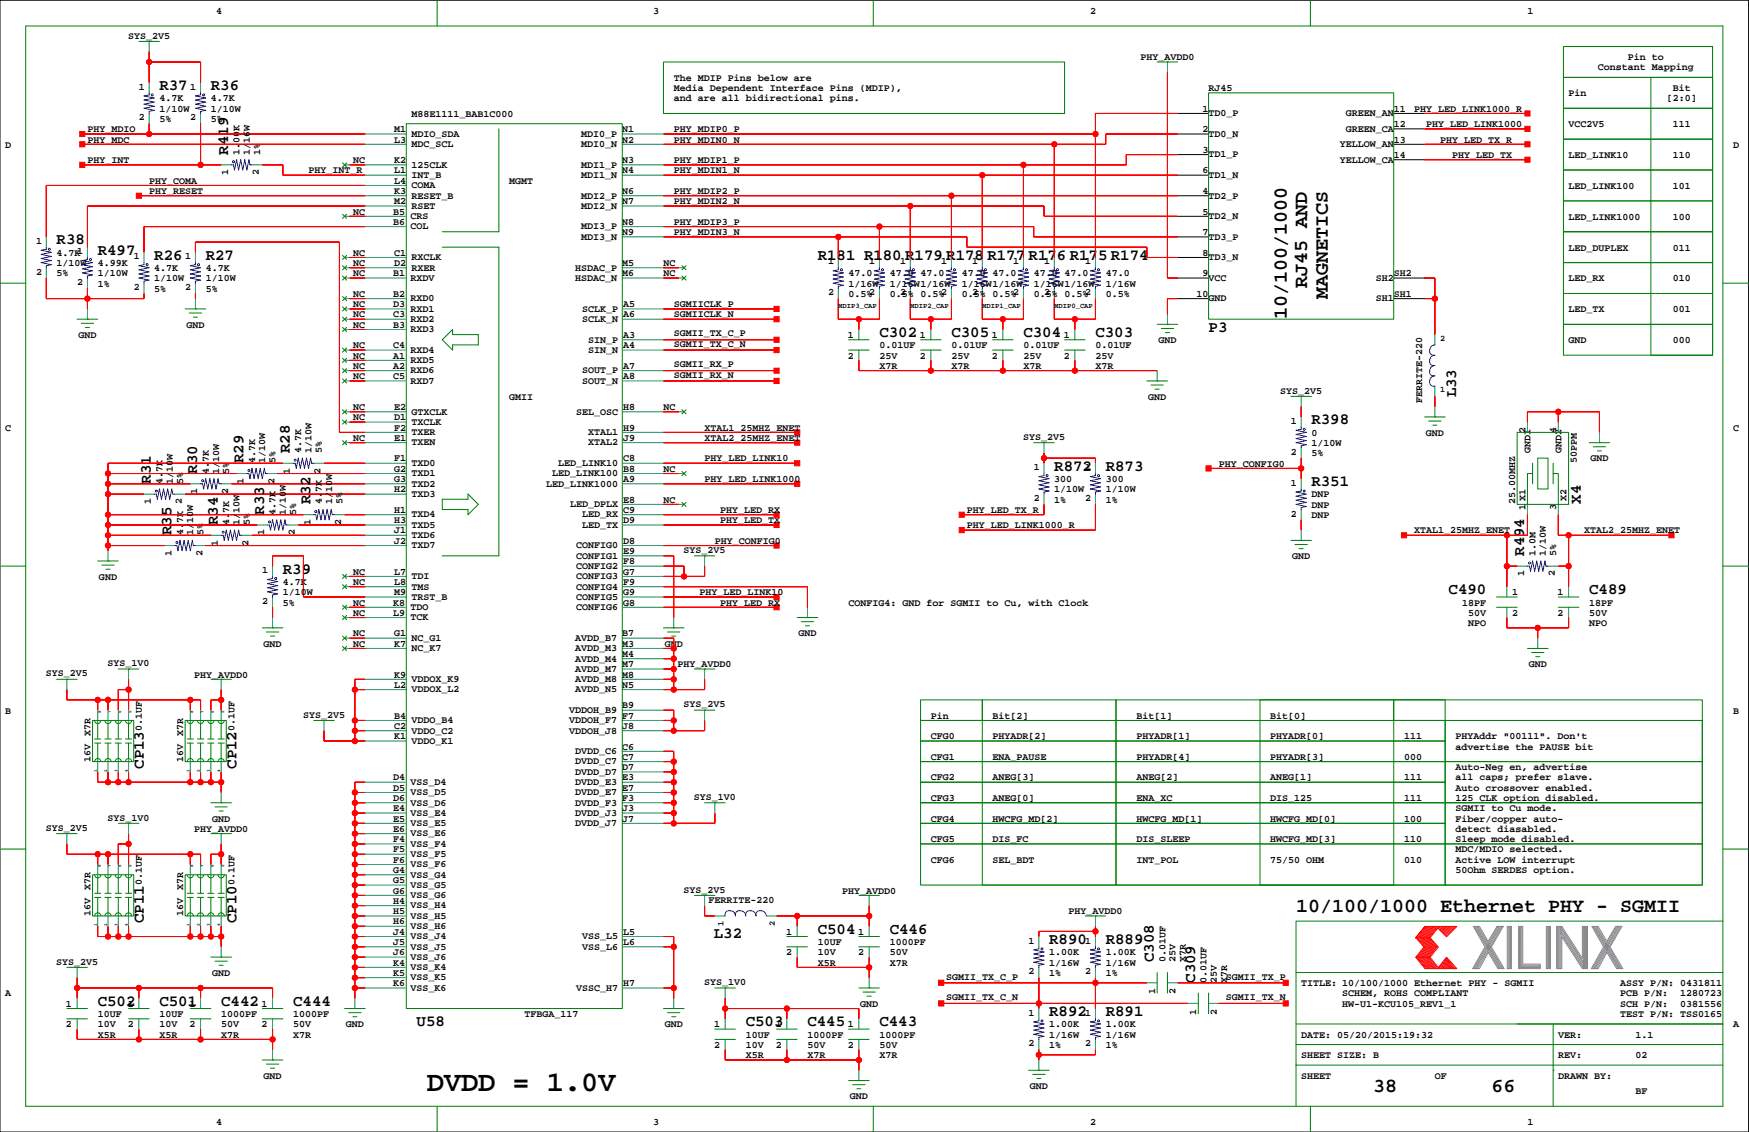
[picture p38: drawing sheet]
<svg xmlns="http://www.w3.org/2000/svg" width="432mm" height="279mm" viewBox="0 0 432 279" stroke-linecap="round" stroke-linejoin="round" font-family="sans-serif">
<defs><g id="words">
<text font-size="7.1" x="105.4" y="269.3">DVDD = 1.0V</text>
<g font-size="4.9">
<text x="322.7" y="71.2" transform="rotate(-90 322.7 71.2)">RJ45 AND</text>
<text x="327.8" y="73.7" transform="rotate(-90 327.8 73.7)">MAGNETICS</text>
<text x="317.7" y="78.8" transform="rotate(-90 317.7 78.8)">10/100/1000</text>
<text x="320" y="225.2">10/100/1000 Ethernet PHY - SGMII</text>
<text x="339" y="269.6">38</text>
<text x="368.2" y="269.6">66</text>
</g>
<g font-size="3.9">
<text x="39.4" y="22.2">R37</text>
<text x="52.1" y="22.2">R36</text>
<text x="56.3" y="38.2" transform="rotate(-90 56.3 38.2)">R419</text>
<text x="14" y="60.3">R38</text>
<text x="24.1" y="62.9">R497</text>
<text x="38.1" y="64.1">R26</text>
<text x="50.8" y="64.1">R27</text>
<text x="201.9" y="64.1">R181 R180 R179 R178</text>
<text x="243.8" y="64.1">R177</text>
<text x="253.9" y="64.1">R176 R175 R174</text>
<text x="217.1" y="83.2">C302</text>
<text x="234.9" y="83.2">C305</text>
<text x="252.7" y="83.2">C304</text>
<text x="270.4" y="83.2">C303</text>
<text x="298.4" y="81.9">P3</text>
<text x="359.5" y="98.1" transform="rotate(-90 359.5 98.1)">L33</text>
<text x="323.8" y="104.8">R398</text>
<text x="71.6" y="111.8" transform="rotate(-90 71.6 111.8)">R28</text>
<text x="37.3" y="119.4" transform="rotate(-90 37.3 119.4)">R31</text>
<text x="48.7" y="116.9" transform="rotate(-90 48.7 116.9)">R30</text>
<text x="60.1" y="114.3" transform="rotate(-90 60.1 114.3)">R29</text>
<text x="260.3" y="116.2">R872</text>
<text x="273" y="116.2">R873</text>
<text x="323.8" y="120">R351</text>
<text x="76.6" y="124.5" transform="rotate(-90 76.6 124.5)">R32</text>
<text x="390.3" y="124.3" transform="rotate(-90 390.3 124.3)">X4</text>
<text x="53.8" y="129.6" transform="rotate(-90 53.8 129.6)">R34</text>
<text x="65.2" y="127" transform="rotate(-90 65.2 127)">R33</text>
<text x="42.4" y="132.1" transform="rotate(-90 42.4 132.1)">R35</text>
<text x="376.3" y="137.2" transform="rotate(-90 376.3 137.2)">R494</text>
<text x="69.8" y="141.6">R39</text>
<text x="357.6" y="146.7">C490</text>
<text x="392.3" y="146.7">C489</text>
<text x="35.5" y="189.8" transform="rotate(-90 35.5 189.8)">CP13</text>
<text x="58.4" y="189.8" transform="rotate(-90 58.4 189.8)">CP12</text>
<text x="35.5" y="227.8" transform="rotate(-90 35.5 227.8)">CP11</text>
<text x="58.4" y="227.8" transform="rotate(-90 58.4 227.8)">CP10</text>
<text x="176.2" y="231.5">L32</text>
<text x="201.9" y="230.5">C504</text>
<text x="219.7" y="230.5">C446</text>
<text x="259" y="233">R890</text>
<text x="273" y="233">R889</text>
<text x="284.9" y="237.5" transform="rotate(-90 284.9 237.5)">C308</text>
<text x="295" y="242.6" transform="rotate(-90 295 242.6)">C309</text>
<text x="24.1" y="248.2">C502</text>
<text x="39.4" y="248.2">C501</text>
<text x="54.6" y="248.2">C442</text>
<text x="72.4" y="248.2">C444</text>
<text x="259" y="250.8">R892</text>
<text x="273" y="250.8">R891</text>
<text x="102.8" y="253.3">U58</text>
<text x="184.1" y="253.3">C503</text>
<text x="199.3" y="253.3">C445</text>
<text x="217.1" y="253.3">C443</text>
</g>
<g font-size="2.5">
<text x="53.3" y="3.4">4</text>
<text x="161.3" y="3.4">3</text>
<text x="269.2" y="3.4">2</text>
<text x="377.1" y="3.4">1</text>
<text x="31.6" y="9.5">SYS_2V5</text>
<text x="281.6" y="14.9">PHY_AVDD0</text>
<text x="394.5" y="17.4">Constant Mapping</text>
<text x="401.9" y="14.9">Pin to</text>
<text x="34.3" y="22.1">1</text>
<text x="47" y="22.1">1</text>
<text x="166.3" y="19.9">The MDIP Pins below are</text>
<text x="166.3" y="22.5">Media Dependent Interface Pins (MDIP),</text>
<text x="298.4" y="22.5">RJ45</text>
<text x="387.3" y="23.7">Pin</text>
<text x="413" y="22.5">Bit</text>
<text x="34.3" y="29.7">2</text>
<text x="39.4" y="25">4.7K</text>
<text x="39.4" y="27.6">1/10W</text>
<text x="47" y="29.7">2</text>
<text x="52.1" y="25">4.7K</text>
<text x="52.1" y="27.6">1/10W</text>
<text x="101.6" y="28.8">M88E1111_BAB1C000</text>
<text x="166.3" y="25">and are all bidirectional pins.</text>
<text x="296.9" y="27.6">1</text>
<text x="298.4" y="28.7">TD0_P</text>
<text x="332.2" y="28.7">GREEN_AN</text>
<text x="344.1" y="27.6">11</text>
<text x="349.2" y="27.6">PHY_LED_LINK1000_R</text>
<text x="411.5" y="25">[2:0]</text>
<text x="21.6" y="32.6">PHY_MDIO</text>
<text x="21.6" y="35.2">PHY_MDC</text>
<text x="39.4" y="30.1">5%</text>
<text x="52.1" y="30.1">5%</text>
<text x="97.3" y="35.2">L3</text>
<text x="97.3" y="32.6">M1</text>
<text x="101.6" y="33.8">MDIO_SDA</text>
<text x="143.5" y="33.8">MDI0_P</text>
<text x="153.6" y="35.2">N2</text>
<text x="153.6" y="32.6">N1</text>
<text x="166.3" y="35.2">PHY_MDIN0_N</text>
<text x="166.3" y="32.6">PHY_MDIP0_P</text>
<text x="296.9" y="32.6">2</text>
<text x="298.4" y="33.8">TD0_N</text>
<text x="332.2" y="32.5">GREEN_CA</text>
<text x="344.1" y="35.2">13</text>
<text x="344.1" y="31.4">12</text>
<text x="352.1" y="31.4">PHY_LED_LINK1000</text>
<text x="355.5" y="35.2">PHY_LED_TX_R</text>
<text x="387.3" y="31.4">VCC2V5</text>
<text x="413" y="31.4">111</text>
<text x="1.3" y="36.4">D</text>
<text x="21.6" y="40.3">PHY_INT</text>
<text x="59.2" y="38.2" transform="rotate(-90 59.2 38.2)">1.00K</text>
<text x="61.7" y="38.2" transform="rotate(-90 61.7 38.2)">1/16W</text>
<text x="64.2" y="38.2" transform="rotate(-90 64.2 38.2)">1%</text>
<text x="87.2" y="40.3">NC</text>
<text x="97.3" y="40.3">K2</text>
<text x="101.6" y="36.3">MDC_SCL</text>
<text x="101.6" y="41.4">125CLK</text>
<text x="143.5" y="36.3">MDI0_N</text>
<text x="143.5" y="41.4">MDI1_P</text>
<text x="153.6" y="40.3">N3</text>
<text x="166.3" y="40.3">PHY_MDIP1_P</text>
<text x="296.9" y="37.7">3</text>
<text x="298.4" y="38.8">TD1_P</text>
<text x="330.8" y="36.3">YELLOW_AN</text>
<text x="330.8" y="40.1">YELLOW_CA</text>
<text x="344.1" y="39">14</text>
<text x="358.5" y="39">PHY_LED_TX</text>
<text x="387.3" y="39">LED_LINK10</text>
<text x="413" y="39">110</text>
<text x="427.9" y="36.4">D</text>
<text x="36.8" y="45.3">PHY_COMA</text>
<text x="36.8" y="47.9">PHY_RESET</text>
<text x="56.3" y="43.2" transform="rotate(-90 56.3 43.2)">1</text>
<text x="63.9" y="43.2" transform="rotate(-90 63.9 43.2)">2</text>
<text x="76.2" y="42.8">PHY_INT_R</text>
<text x="97.3" y="47.9">K3</text>
<text x="97.3" y="45.3">L4</text>
<text x="97.3" y="42.8">L1</text>
<text x="101.6" y="43.9">INT_B</text>
<text x="101.6" y="46.5">COMA</text>
<text x="125.7" y="45.3">MGMT</text>
<text x="143.5" y="43.9">MDI1_N</text>
<text x="153.6" y="47.9">N6</text>
<text x="153.6" y="42.8">N4</text>
<text x="166.3" y="47.9">PHY_MDIP2_P</text>
<text x="166.3" y="42.8">PHY_MDIN1_N</text>
<text x="296.9" y="42.8">6</text>
<text x="296.9" y="47.9">4</text>
<text x="298.4" y="43.9">TD1_N</text>
<text x="387.3" y="46.6">LED_LINK100</text>
<text x="413" y="46.6">101</text>
<text x="87.2" y="53">NC</text>
<text x="97.1" y="53">B5</text>
<text x="97.3" y="50.4">M2</text>
<text x="101.6" y="49">RESET_B</text>
<text x="101.6" y="51.5">RSET</text>
<text x="143.5" y="51.5">MDI2_N</text>
<text x="143.5" y="49">MDI2_P</text>
<text x="153.6" y="50.4">N7</text>
<text x="166.3" y="50.4">PHY_MDIN2_N</text>
<text x="296.9" y="53">5</text>
<text x="298.4" y="49">TD2_P</text>
<text x="97.1" y="55.5">B6</text>
<text x="101.3" y="54.1">CRS</text>
<text x="101.3" y="56.6">COL</text>
<text x="143.5" y="56.6">MDI3_P</text>
<text x="143.5" y="59.2">MDI3_N</text>
<text x="153.6" y="58">N9</text>
<text x="153.6" y="55.5">N8</text>
<text x="166.3" y="58">PHY_MDIN3_N</text>
<text x="166.3" y="55.5">PHY_MDIP3_P</text>
<text x="296.9" y="58">7</text>
<text x="298.4" y="54.1">TD2_N</text>
<text x="298.4" y="59.2">TD3_P</text>
<text x="387.3" y="54.2">LED_LINK1000</text>
<text x="413" y="54.2">100</text>
<text x="8.9" y="60.2">1</text>
<text x="14" y="63.1">4.7K1</text>
<text x="14" y="65.6">1/10W</text>
<text x="24.1" y="65.6">4.99K</text>
<text x="33" y="64">1</text>
<text x="45.7" y="64">1</text>
<text x="87.2" y="63.1">NC</text>
<text x="87.2" y="65.6">NC</text>
<text x="97.3" y="65.6">D2</text>
<text x="97.3" y="63.1">C1</text>
<text x="101.6" y="64.2">RXCLK</text>
<text x="153.6" y="65.6">M5</text>
<text x="163.8" y="65.6">NC</text>
<text x="204.4" y="65.3">1</text>
<text x="214.6" y="65.3">1</text>
<text x="222.2" y="65.3">1</text>
<text x="232.4" y="65.3">1</text>
<text x="240" y="65.3">1</text>
<text x="250.1" y="65.3">1</text>
<text x="257.8" y="65.3">1</text>
<text x="267.9" y="65.3">1</text>
<text x="296.9" y="63.1">8</text>
<text x="298.4" y="64.2">TD3_N</text>
<text x="387.3" y="61.8">LED_DUPLEX</text>
<text x="413" y="61.8">011</text>
<text x="8.9" y="67.8">2</text>
<text x="14" y="68.2">5%</text>
<text x="19" y="70.4">2</text>
<text x="24.1" y="70.7">1%</text>
<text x="24.1" y="68.2">1/10W</text>
<text x="33" y="71.6">2</text>
<text x="38.1" y="66.9">4.7K</text>
<text x="38.1" y="72">5%</text>
<text x="38.1" y="69.5">1/10W</text>
<text x="45.7" y="71.6">2</text>
<text x="50.8" y="66.9">4.7K</text>
<text x="50.8" y="72">5%</text>
<text x="50.8" y="69.5">1/10W</text>
<text x="87.2" y="68.2">NC</text>
<text x="97.1" y="68.2">B1</text>
<text x="101.3" y="69.3">RXDV</text>
<text x="101.6" y="66.8">RXER</text>
<text x="142" y="66.8">HSDAC_P</text>
<text x="142" y="69.3">HSDAC_N</text>
<text x="153.6" y="68.2">M6</text>
<text x="163.8" y="68.2">NC</text>
<text x="209.5" y="68.2">47.0</text>
<text x="209.5" y="70.7">1/16W</text>
<text x="219.7" y="68.2">47.0</text>
<text x="219.7" y="70.7">1/16W1/16W</text>
<text x="227.3" y="68.2">47.0</text>
<text x="237.4" y="68.2">47.0</text>
<text x="237.4" y="70.7">1/16W1/16W</text>
<text x="245.1" y="68.2">47.0</text>
<text x="255.2" y="68.2">47.0</text>
<text x="255.2" y="70.7">1/16W1/16W</text>
<text x="262.8" y="68.2">47.0</text>
<text x="273" y="68.2">47.0</text>
<text x="273" y="70.7">1/16W</text>
<text x="296.9" y="68.2">9</text>
<text x="298.4" y="69.3">VCC</text>
<text x="339.6" y="69.3">SH2</text>
<text x="344.1" y="68.2">SH2</text>
<text x="387.3" y="69.5">LED_RX</text>
<text x="413" y="69.5">010</text>
<text x="87.2" y="73.3">NC</text>
<text x="87.2" y="75.8">NC</text>
<text x="97.1" y="75.8">D3</text>
<text x="97.1" y="73.3">B2</text>
<text x="101.3" y="74.4">RXD0</text>
<text x="101.3" y="76.9">RXD1</text>
<text x="143.7" y="76.9">SCLK_P</text>
<text x="153.9" y="75.8">A5</text>
<text x="166.3" y="75.8">SGMIICLK_P</text>
<text x="204.4" y="72.9">2</text>
<text x="209.5" y="73.3">0.5%2</text>
<text x="219.7" y="73.3">0.5% 0.5%2</text>
<text x="222.2" y="72.9">2</text>
<text x="237.4" y="73.3">0.5% 0.5%2</text>
<text x="240" y="72.9">2</text>
<text x="255.2" y="73.3">0.5% 0.5%2</text>
<text x="257.8" y="72.9">2</text>
<text x="273" y="73.3">0.5%</text>
<text x="295.4" y="73.3">10</text>
<text x="298.4" y="74.4">GND</text>
<text x="339.6" y="74.4">SH1</text>
<text x="344.1" y="73.3">SH1</text>
<text x="387.3" y="77.1">LED_TX</text>
<text x="413" y="77.1">001</text>
<text x="19.4" y="83.4">GND</text>
<text x="46" y="80.9">GND</text>
<text x="87.2" y="78.3">NC</text>
<text x="87.2" y="80.9">NC</text>
<text x="97.1" y="80.9">B3</text>
<text x="97.1" y="78.3">C3</text>
<text x="101.3" y="79.5">RXD2</text>
<text x="101.3" y="82">RXD3</text>
<text x="143.7" y="79.5">SCLK_N</text>
<text x="153.9" y="83.4">A3</text>
<text x="153.9" y="78.3">A6</text>
<text x="166.3" y="83.1">SGMII_TX_C_P</text>
<text x="166.3" y="78.3">SGMIICLK_N</text>
<text x="209.3" y="83.4">1</text>
<text x="227.1" y="83.4">1</text>
<text x="244.8" y="83.4">1</text>
<text x="262.6" y="83.4">1</text>
<text x="87.2" y="86">NC</text>
<text x="87.2" y="88.5">NC</text>
<text x="97.1" y="88.5">A1</text>
<text x="97.1" y="86">C4</text>
<text x="101.3" y="87.1">RXD4</text>
<text x="101.3" y="89.6">RXD5</text>
<text x="145.2" y="84.6">SIN_P</text>
<text x="145.2" y="87.1">SIN_N</text>
<text x="153.9" y="86">A4</text>
<text x="166.3" y="85.6">SGMII_TX_C_N</text>
<text x="209.3" y="88.5">2</text>
<text x="217.1" y="88.5">25V</text>
<text x="217.1" y="86">0.01UF</text>
<text x="227.1" y="88.5">2</text>
<text x="234.9" y="88.5">25V</text>
<text x="234.9" y="86">0.01UF</text>
<text x="244.8" y="88.5">2</text>
<text x="252.7" y="86">0.01UF</text>
<text x="252.7" y="88.5">25V</text>
<text x="262.6" y="88.5">2</text>
<text x="270.4" y="88.5">25V</text>
<text x="270.4" y="86">0.01UF</text>
<text x="286" y="84.7">GND</text>
<text x="387.3" y="84.7">GND</text>
<text x="413" y="84.7">000</text>
<text x="87.2" y="91">NC</text>
<text x="87.2" y="93.6">NC</text>
<text x="97.1" y="91">A2</text>
<text x="97.1" y="93.6">C5</text>
<text x="101.3" y="94.7">RXD7</text>
<text x="101.3" y="92.2">RXD6</text>
<text x="143.7" y="92.2">SOUT_P</text>
<text x="143.7" y="94.7">SOUT_N</text>
<text x="153.9" y="93.6">A8</text>
<text x="153.9" y="91">A7</text>
<text x="166.3" y="93.2">SGMII_RX_N</text>
<text x="166.3" y="90.7">SGMII_RX_P</text>
<text x="217.1" y="91">X7R</text>
<text x="234.9" y="91">X7R</text>
<text x="252.7" y="91">X7R</text>
<text x="270.4" y="91">X7R</text>
<text x="87.2" y="101.2">NC</text>
<text x="97.3" y="101.2">E2</text>
<text x="125.7" y="98.7">GMII</text>
<text x="153.9" y="101.2">H8</text>
<text x="163.8" y="101.2">NC</text>
<text x="283.5" y="98.7">GND</text>
<text x="316.1" y="97.1">SYS_2V5</text>
<text x="351.1" y="99.4" transform="rotate(-90 351.1 99.4)">FERRITE-220</text>
<text x="1.3" y="106.3">C</text>
<text x="87.2" y="103.7">NC</text>
<text x="97.3" y="106.3">F2</text>
<text x="97.3" y="103.7">D1</text>
<text x="101.6" y="102.3">GTXCLK</text>
<text x="101.6" y="104.9">TXCLK</text>
<text x="101.6" y="107.4">TXER</text>
<text x="142.2" y="102.3">SEL_OSC</text>
<text x="145.2" y="107.4">XTAL1</text>
<text x="153.9" y="106.3">H9</text>
<text x="174" y="106.3">XTAL1_25MHZ_ENET</text>
<text x="318.7" y="104.6">1</text>
<text x="323.8" y="107.5">0</text>
<text x="352" y="107.5">GND</text>
<text x="376.6" y="106.9" transform="rotate(-90 376.6 106.9)">2</text>
<text x="384.2" y="106.9" transform="rotate(-90 384.2 106.9)">4</text>
<text x="427.9" y="106.3">C</text>
<text x="74.4" y="111.8" transform="rotate(-90 74.4 111.8)">4.7K</text>
<text x="76.9" y="111.8" transform="rotate(-90 76.9 111.8)">1/10W</text>
<text x="79.5" y="111.8" transform="rotate(-90 79.5 111.8)">5%</text>
<text x="87.2" y="108.8">NC</text>
<text x="97.3" y="113.9">F1</text>
<text x="97.3" y="108.8">E1</text>
<text x="101.6" y="110">TXEN</text>
<text x="145.2" y="110">XTAL2</text>
<text x="153.9" y="113.9">C8</text>
<text x="153.9" y="108.8">J9</text>
<text x="174" y="113.9">PHY_LED_LINK10</text>
<text x="174" y="108.8">XTAL2_25MHZ_ENET</text>
<text x="252.6" y="108.6">SYS_2V5</text>
<text x="318.7" y="112.3">2</text>
<text x="323.8" y="112.6">5%</text>
<text x="323.8" y="110.1">1/10W</text>
<text x="377.9" y="111.8" transform="rotate(-90 377.9 111.8)">GND1</text>
<text x="385.5" y="111.8" transform="rotate(-90 385.5 111.8)">GND2</text>
<text x="392.7" y="113.9">GND</text>
<text x="40.1" y="119.4" transform="rotate(-90 40.1 119.4)">4.7K</text>
<text x="42.7" y="119.4" transform="rotate(-90 42.7 119.4)">1/10W</text>
<text x="45.2" y="119.4" transform="rotate(-90 45.2 119.4)">5%</text>
<text x="51.5" y="116.9" transform="rotate(-90 51.5 116.9)">4.7K</text>
<text x="54.1" y="116.9" transform="rotate(-90 54.1 116.9)">1/10W</text>
<text x="56.6" y="116.9" transform="rotate(-90 56.6 116.9)">5%</text>
<text x="60.1" y="119.4" transform="rotate(-90 60.1 119.4)">1</text>
<text x="63" y="114.3" transform="rotate(-90 63 114.3)">4.7K</text>
<text x="65.5" y="114.3" transform="rotate(-90 65.5 114.3)">1/10W</text>
<text x="68" y="114.3" transform="rotate(-90 68 114.3)">5%</text>
<text x="71.5" y="116.9" transform="rotate(-90 71.5 116.9)">1</text>
<text x="79.2" y="116.9" transform="rotate(-90 79.2 116.9)">2</text>
<text x="97.3" y="119">G3</text>
<text x="97.3" y="116.4">G2</text>
<text x="101.6" y="115">TXD0</text>
<text x="101.6" y="117.6">TXD1</text>
<text x="136.3" y="117.6">LED_LINK100</text>
<text x="137.8" y="115">LED_LINK10</text>
<text x="153.9" y="119">A9</text>
<text x="153.9" y="116.4">B8</text>
<text x="163.8" y="116.4">NC</text>
<text x="174" y="119">PHY_LED_LINK1000</text>
<text x="255.2" y="116.1">1</text>
<text x="260.3" y="119">300</text>
<text x="267.9" y="116.1">1</text>
<text x="273" y="119">300</text>
<text x="300.9" y="115.2">PHY_CONFIG0</text>
<text x="318.7" y="119.9">1</text>
<text x="389.3" y="114.3" transform="rotate(-90 389.3 114.3)">50PPM</text>
<text x="37.3" y="124.5" transform="rotate(-90 37.3 124.5)">1</text>
<text x="48.7" y="122" transform="rotate(-90 48.7 122)">1</text>
<text x="56.3" y="122" transform="rotate(-90 56.3 122)">2</text>
<text x="79.5" y="124.5" transform="rotate(-90 79.5 124.5)">4.7K</text>
<text x="82" y="124.5" transform="rotate(-90 82 124.5)">1/10W</text>
<text x="84.6" y="124.5" transform="rotate(-90 84.6 124.5)">5%</text>
<text x="97.3" y="121.5">H2</text>
<text x="101.6" y="120.1">TXD2</text>
<text x="101.6" y="122.6">TXD3</text>
<text x="134.8" y="120.1">LED_LINK1000</text>
<text x="140.8" y="125.2">LED_DPLX</text>
<text x="153.9" y="124.1">E8</text>
<text x="163.8" y="124.1">NC</text>
<text x="255.2" y="123.7">2</text>
<text x="260.3" y="121.5">1/10W</text>
<text x="260.3" y="124.1">1%</text>
<text x="267.9" y="123.7">2</text>
<text x="273" y="124.1">1%</text>
<text x="273" y="121.5">1/10W</text>
<text x="323.8" y="122.8">DNP</text>
<text x="323.8" y="125.3">DNP</text>
<text x="374" y="124.5" transform="rotate(-90 374 124.5)">25.00MHZ</text>
<text x="376.6" y="125.8" transform="rotate(-90 376.6 125.8)">1</text>
<text x="376.6" y="123.6" transform="rotate(-90 376.6 123.6)">X1</text>
<text x="384.2" y="125.8" transform="rotate(-90 384.2 125.8)">3</text>
<text x="386.7" y="123.6" transform="rotate(-90 386.7 123.6)">X2</text>
<text x="56.6" y="129.6" transform="rotate(-90 56.6 129.6)">4.7K</text>
<text x="59.2" y="129.6" transform="rotate(-90 59.2 129.6)">1/10W</text>
<text x="61.7" y="129.6" transform="rotate(-90 61.7 129.6)">5%</text>
<text x="68" y="127" transform="rotate(-90 68 127)">4.7K 2</text>
<text x="70.6" y="127" transform="rotate(-90 70.6 127)">1/10W</text>
<text x="73.1" y="127" transform="rotate(-90 73.1 127)">5%</text>
<text x="76.6" y="129.6" transform="rotate(-90 76.6 129.6)">1</text>
<text x="84.2" y="129.6" transform="rotate(-90 84.2 129.6)">2</text>
<text x="97.3" y="131.7">J1</text>
<text x="97.3" y="129.1">H3</text>
<text x="97.3" y="126.6">H1</text>
<text x="101.6" y="127.7">TXD4</text>
<text x="101.6" y="130.3">TXD5</text>
<text x="143.7" y="127.7">LED_RX</text>
<text x="143.7" y="130.3">LED_TX</text>
<text x="153.9" y="129.1">D9</text>
<text x="153.9" y="126.6">C9</text>
<text x="177.8" y="129.1">PHY_LED_TX</text>
<text x="177.8" y="126.6">PHY_LED_RX</text>
<text x="238.7" y="130.4">PHY_LED_LINK1000_R</text>
<text x="238.7" y="126.6">PHY_LED_TX_R</text>
<text x="318.7" y="127.5">2</text>
<text x="323.8" y="127.9">DNP</text>
<text x="349.2" y="131.7">XTAL1_25MHZ_ENET</text>
<text x="391.1" y="131.7">XTAL2_25MHZ_ENET</text>
<text x="42.3" y="137.2" transform="rotate(-90 42.3 137.2)">1</text>
<text x="45.2" y="132.1" transform="rotate(-90 45.2 132.1)">4.7K 2</text>
<text x="47.7" y="132.1" transform="rotate(-90 47.7 132.1)">1/10W</text>
<text x="50" y="137.2" transform="rotate(-90 50 137.2)">2</text>
<text x="50.3" y="132.1" transform="rotate(-90 50.3 132.1)">5%</text>
<text x="53.8" y="134.7" transform="rotate(-90 53.8 134.7)">1</text>
<text x="61.4" y="134.7" transform="rotate(-90 61.4 134.7)">2</text>
<text x="65.2" y="132.1" transform="rotate(-90 65.2 132.1)">1</text>
<text x="72.8" y="132.1" transform="rotate(-90 72.8 132.1)">2</text>
<text x="97.3" y="134.2">J2</text>
<text x="101.6" y="132.8">TXD6</text>
<text x="101.6" y="135.3">TXD7</text>
<text x="142.2" y="135.3">CONFIG0</text>
<text x="142.2" y="137.9">CONFIG1</text>
<text x="153.9" y="136.8">E9</text>
<text x="153.9" y="134.2">D8</text>
<text x="168.8" y="136.5">SYS_2V5</text>
<text x="176.5" y="134.2">PHY_CONFIG0</text>
<text x="379.1" y="137.2" transform="rotate(-90 379.1 137.2)">1.0M</text>
<text x="381.7" y="137.2" transform="rotate(-90 381.7 137.2)">1/10W</text>
<text x="384.2" y="137.2" transform="rotate(-90 384.2 137.2)">5%</text>
<text x="24.4" y="143.1">GND</text>
<text x="64.8" y="141.5">1</text>
<text x="87.2" y="141.8">NC</text>
<text x="97.3" y="141.8">L7</text>
<text x="101.6" y="143">TDI</text>
<text x="142.2" y="140.4">CONFIG2</text>
<text x="142.2" y="143">CONFIG3</text>
<text x="153.9" y="141.8">G7</text>
<text x="153.9" y="139.3">F8</text>
<text x="319" y="138">GND</text>
<text x="376.3" y="142.3" transform="rotate(-90 376.3 142.3)">1</text>
<text x="383.9" y="142.3" transform="rotate(-90 383.9 142.3)">2</text>
<text x="64.8" y="149.1">2</text>
<text x="69.8" y="149.4">5%</text>
<text x="69.8" y="144.4">4.7K</text>
<text x="69.8" y="146.9">1/10W</text>
<text x="87.2" y="144.4">NC</text>
<text x="87.2" y="149.4">NC</text>
<text x="97.1" y="149.4">K8</text>
<text x="97.3" y="146.9">M9</text>
<text x="97.3" y="144.4">L8</text>
<text x="101.6" y="145.5">TMS</text>
<text x="101.6" y="148">TRST_B</text>
<text x="142.2" y="145.5">CONFIG4</text>
<text x="142.2" y="148">CONFIG5</text>
<text x="153.9" y="149.4">G8</text>
<text x="153.9" y="146.9">G9</text>
<text x="153.9" y="144.4">F9</text>
<text x="172.7" y="146.9">PHY_LED_LINK10</text>
<text x="177.8" y="149.4">PHY_LED_RX</text>
<text x="209.5" y="149.4">CONFIG4: GND for SGMII to Cu, with Clock</text>
<text x="361" y="149.4">18PF</text>
<text x="373.3" y="146.9">1</text>
<text x="384.5" y="146.9">1</text>
<text x="392.3" y="149.4">18PF</text>
<text x="87.2" y="152">NC</text>
<text x="97.1" y="152">L9</text>
<text x="101.3" y="150.6">TDO</text>
<text x="101.3" y="153.1">TCK</text>
<text x="142.2" y="150.6">CONFIG6</text>
<text x="362.5" y="154.5">NPO</text>
<text x="362.5" y="152">50V</text>
<text x="373.3" y="152">2</text>
<text x="384.5" y="152">2</text>
<text x="392.3" y="152">50V</text>
<text x="392.3" y="154.5">NPO</text>
<text x="65.1" y="159.6">GND</text>
<text x="87.2" y="157.1">NC</text>
<text x="87.2" y="159.6">NC</text>
<text x="97.3" y="159.6">K7</text>
<text x="97.3" y="157.1">G1</text>
<text x="101.6" y="158.2">NC_G1</text>
<text x="101.6" y="160.7">NC_K7</text>
<text x="142" y="158.2">AVDD_B7</text>
<text x="142" y="160.7">AVDD_M3</text>
<text x="153.6" y="159.6">M3</text>
<text x="153.6" y="157.1">B7</text>
<text x="164.1" y="159.6">GND</text>
<text x="197.1" y="157.1">GND</text>
<text x="11.3" y="167">SYS_2V5</text>
<text x="26.6" y="164.4">SYS_1V0</text>
<text x="47.9" y="167.2">PHY_AVDD0</text>
<text x="97.3" y="167.2">K9</text>
<text x="142" y="163.3">AVDD_M4</text>
<text x="142" y="165.8">AVDD_M7</text>
<text x="153.6" y="167.2">M8</text>
<text x="153.6" y="164.7">M7</text>
<text x="153.6" y="162.1">M4</text>
<text x="167.3" y="164.7">PHY_AVDD0</text>
<text x="377.4" y="164.7">GND</text>
<text x="97.3" y="169.8">L2</text>
<text x="101.6" y="168.4">VDDOX_K9</text>
<text x="101.6" y="170.9">VDDOX_L2</text>
<text x="142" y="168.4">AVDD_M8</text>
<text x="142" y="170.9">AVDD_N5</text>
<text x="153.6" y="169.8">N5</text>
<text x="1.3" y="176.1">B</text>
<text x="74.8" y="177.1">SYS_2V5</text>
<text x="97.3" y="179.9">C2</text>
<text x="97.3" y="177.4">B4</text>
<text x="101.6" y="178.5">VDDO_B4</text>
<text x="140.5" y="176">VDDOH_B9</text>
<text x="140.5" y="178.5">VDDOH_F7</text>
<text x="153.6" y="179.9">J8</text>
<text x="153.6" y="177.4">F7</text>
<text x="153.6" y="174.8">B9</text>
<text x="168.8" y="174.6">SYS_2V5</text>
<text x="229.8" y="177.4">Pin</text>
<text x="245.1" y="177.4">Bit[2]</text>
<text x="280.6" y="177.4">Bit[1]</text>
<text x="313.6" y="177.4">Bit[0]</text>
<text x="427.9" y="176.1">B</text>
<text x="22.3" y="181.6" transform="rotate(-90 22.3 181.6)">X7R</text>
<text x="35" y="180.4" transform="rotate(-90 35 180.4)">0.1UF</text>
<text x="45.2" y="181.6" transform="rotate(-90 45.2 181.6)">X7R</text>
<text x="57.9" y="180.4" transform="rotate(-90 57.9 180.4)">0.1UF</text>
<text x="97.3" y="182.5">K1</text>
<text x="101.6" y="181.1">VDDO_C2</text>
<text x="101.6" y="183.6">VDDO_K1</text>
<text x="140.5" y="181.1">VDDOH_J8</text>
<text x="153.6" y="185">C6</text>
<text x="229.8" y="182.5">CFG0</text>
<text x="245.1" y="182.5">PHYADR[2]</text>
<text x="280.6" y="182.5">PHYADR[1]</text>
<text x="313.6" y="182.5">PHYADR[0]</text>
<text x="346.6" y="182.5">111</text>
<text x="359.3" y="185">advertise the PAUSE bit</text>
<text x="359.3" y="182.5">PHYAddr &quot;00111&quot;. Don't</text>
<text x="22.3" y="188" transform="rotate(-90 22.3 188)">16V</text>
<text x="45.2" y="188" transform="rotate(-90 45.2 188)">16V</text>
<text x="142" y="186.1">DVDD_C6</text>
<text x="142" y="188.7">DVDD_C7</text>
<text x="142" y="191.2">DVDD_D7</text>
<text x="153.6" y="190.1">D7</text>
<text x="153.6" y="187.5">C7</text>
<text x="229.8" y="187.5">CFG1</text>
<text x="245.1" y="187.5">ENA_PAUSE</text>
<text x="280.6" y="187.5">PHYADR[4]</text>
<text x="313.6" y="187.5">PHYADR[3]</text>
<text x="346.6" y="187.5">000</text>
<text x="359.3" y="190.1">Auto-Neg en, advertise</text>
<text x="97.1" y="197.7">D6</text>
<text x="97.1" y="195.2">D5</text>
<text x="97.1" y="192.6">D4</text>
<text x="101.3" y="193.8">VSS_D4</text>
<text x="101.3" y="196.3">VSS_D5</text>
<text x="142" y="193.8">DVDD_E3</text>
<text x="142" y="196.3">DVDD_E7</text>
<text x="153.6" y="197.7">F3</text>
<text x="153.6" y="195.2">E7</text>
<text x="153.6" y="192.6">E3</text>
<text x="171.3" y="197.4">SYS_1V0</text>
<text x="229.8" y="192.6">CFG2</text>
<text x="229.8" y="197.7">CFG3</text>
<text x="245.1" y="197.7">ANEG[0]</text>
<text x="245.1" y="192.6">ANEG[3]</text>
<text x="280.6" y="197.7">ENA_XC</text>
<text x="280.6" y="192.6">ANEG[2]</text>
<text x="313.6" y="192.6">ANEG[1]</text>
<text x="313.6" y="197.7">DIS_125</text>
<text x="346.6" y="197.7">111</text>
<text x="346.6" y="192.6">111</text>
<text x="359.3" y="197.7">125 CLK option disabled.</text>
<text x="359.3" y="195.2">Auto crossover enabled.</text>
<text x="359.3" y="192.6">all caps; prefer slave.</text>
<text x="26.6" y="202.5">SYS_1V0</text>
<text x="52.4" y="202.8">GND</text>
<text x="97.1" y="202.8">E5</text>
<text x="97.1" y="200.2">E4</text>
<text x="101.3" y="198.8">VSS_D6</text>
<text x="101.3" y="201.4">VSS_E4</text>
<text x="101.3" y="203.9">VSS_E5</text>
<text x="142" y="198.8">DVDD_F3</text>
<text x="142" y="201.4">DVDD_J3</text>
<text x="142" y="203.9">DVDD_J7</text>
<text x="153.6" y="202.8">J7</text>
<text x="153.6" y="200.2">J3</text>
<text x="229.8" y="202.8">CFG4</text>
<text x="245.1" y="202.8">HWCFG_MD[2]</text>
<text x="280.6" y="202.8">HWCFG_MD[1]</text>
<text x="313.6" y="202.8">HWCFG_MD[0]</text>
<text x="346.6" y="202.8">100</text>
<text x="359.3" y="200.2">SGMII to Cu mode.</text>
<text x="359.3" y="202.8">Fiber/copper auto-</text>
<text x="11.3" y="205.1">SYS_2V5</text>
<text x="47.9" y="205.3">PHY_AVDD0</text>
<text x="97.1" y="207.9">F4</text>
<text x="97.1" y="205.3">E6</text>
<text x="101.3" y="206.5">VSS_E6</text>
<text x="101.3" y="209">VSS_F4</text>
<text x="229.8" y="207.9">CFG5</text>
<text x="245.1" y="207.9">DIS_FC</text>
<text x="280.6" y="207.9">DIS_SLEEP</text>
<text x="313.6" y="207.9">HWCFG_MD[3]</text>
<text x="346.6" y="207.9">110</text>
<text x="359.3" y="205.3">detect diasabled.</text>
<text x="359.3" y="207.9">Sleep mode disabled.</text>
<text x="97.1" y="215.5">G4</text>
<text x="97.1" y="212.9">F6</text>
<text x="97.1" y="210.4">F5</text>
<text x="101.3" y="211.5">VSS_F5</text>
<text x="101.3" y="214.1">VSS_F6</text>
<text x="229.8" y="212.9">CFG6</text>
<text x="245.1" y="212.9">SEL_BDT</text>
<text x="280.6" y="212.9">INT_POL</text>
<text x="313.6" y="212.9">75/50 OHM</text>
<text x="346.6" y="212.9">010</text>
<text x="359.3" y="210.4">MDC/MDIO selected.</text>
<text x="359.3" y="212.9">Active LOW interrupt</text>
<text x="359.3" y="215.5">50Ohm SERDES option.</text>
<text x="22.3" y="219.7" transform="rotate(-90 22.3 219.7)">X7R</text>
<text x="35" y="218.5" transform="rotate(-90 35 218.5)">0.1UF</text>
<text x="45.2" y="219.7" transform="rotate(-90 45.2 219.7)">X7R</text>
<text x="57.9" y="218.5" transform="rotate(-90 57.9 218.5)">0.1UF</text>
<text x="97.1" y="220.6">G6</text>
<text x="97.1" y="218">G5</text>
<text x="101.3" y="216.6">VSS_G4</text>
<text x="101.3" y="219.1">VSS_G5</text>
<text x="101.3" y="221.7">VSS_G6</text>
<text x="168.8" y="220.3">SYS_2V5</text>
<text x="207.9" y="220.6">PHY_AVDD0</text>
<text x="22.3" y="226.1" transform="rotate(-90 22.3 226.1)">16V</text>
<text x="45.2" y="226.1" transform="rotate(-90 45.2 226.1)">16V</text>
<text x="97.1" y="225.6">H5</text>
<text x="97.1" y="223.1">H4</text>
<text x="101.3" y="224.2">VSS_H4</text>
<text x="101.3" y="226.8">VSS_H5</text>
<text x="174.9" y="223">FERRITE-220</text>
<text x="263.8" y="225.6">PHY_AVDD0</text>
<text x="97.1" y="233.3">J5</text>
<text x="97.1" y="230.7">J4</text>
<text x="97.1" y="228.2">H6</text>
<text x="101.3" y="229.3">VSS_H6</text>
<text x="101.3" y="231.8">VSS_J4</text>
<text x="143.7" y="231.8">VSS_L5</text>
<text x="153.9" y="233.3">L6</text>
<text x="153.9" y="230.7">L5</text>
<text x="194.1" y="230.7">1</text>
<text x="201.9" y="233.3">10UF</text>
<text x="211.8" y="230.7">1</text>
<text x="219.7" y="233.3">1000PF</text>
<text x="253.9" y="232.9">1</text>
<text x="267.9" y="232.9">1</text>
<text x="13.9" y="238.1">SYS_2V5</text>
<text x="97.1" y="238.3">K4</text>
<text x="97.1" y="235.8">J6</text>
<text x="101.3" y="234.4">VSS_J5</text>
<text x="101.3" y="236.9">VSS_J6</text>
<text x="101.3" y="239.5">VSS_K4</text>
<text x="143.7" y="234.4">VSS_L6</text>
<text x="194.1" y="235.8">2</text>
<text x="201.9" y="235.8">10V</text>
<text x="201.9" y="238.3">X5R</text>
<text x="211.8" y="235.8">2</text>
<text x="219.7" y="238.3">X7R</text>
<text x="219.7" y="235.8">50V</text>
<text x="259" y="238.3">1/16W</text>
<text x="259" y="235.8">1.00K</text>
<text x="273" y="235.8">1.00K</text>
<text x="273" y="238.3">1/16W</text>
<text x="287.7" y="237.5" transform="rotate(-90 287.7 237.5)">0.01UF</text>
<text x="290.2" y="237.5" transform="rotate(-90 290.2 237.5)">25V</text>
<text x="292.8" y="237.5" transform="rotate(-90 292.8 237.5)">X7R</text>
<text x="1.3" y="245.9">A</text>
<text x="52.4" y="240.9">GND</text>
<text x="97.1" y="243.4">K6</text>
<text x="97.1" y="240.9">K5</text>
<text x="101.3" y="242">VSS_K5</text>
<text x="101.3" y="244.5">VSS_K6</text>
<text x="142.2" y="244.5">VSSC_H7</text>
<text x="153.9" y="243.4">H7</text>
<text x="173.8" y="243.2">SYS_1V0</text>
<text x="233.6" y="241.8">SGMII_TX_C_P</text>
<text x="253.9" y="240.5">2</text>
<text x="259" y="240.9">1%</text>
<text x="267.9" y="240.5">2</text>
<text x="273" y="240.9">1%</text>
<text x="285.2" y="245.3" transform="rotate(-90 285.2 245.3)">1</text>
<text x="290.2" y="245.3" transform="rotate(-90 290.2 245.3)">2</text>
<text x="297.9" y="242.6" transform="rotate(-90 297.9 242.6)">0.01UF</text>
<text x="300.4" y="242.6" transform="rotate(-90 300.4 242.6)">25V</text>
<text x="302.6" y="241.8">SGMII_TX_P</text>
<text x="302.9" y="242.6" transform="rotate(-90 302.9 242.6)">X7R</text>
<text x="321.2" y="243.4">TITLE: 10/100/1000 Ethernet PHY - SGMII</text>
<text x="331.4" y="245.9">SCHEM, ROHS COMPLIANT</text>
<text x="400" y="245.9">PCB P/N:</text>
<text x="400" y="243.4">ASSY P/N: 0431811</text>
<text x="414.8" y="245.9">1280723</text>
<text x="16.3" y="248.5">1</text>
<text x="24.1" y="251">10UF</text>
<text x="31.5" y="248.5">1</text>
<text x="39.4" y="251">10UF</text>
<text x="46.8" y="248.5">1</text>
<text x="54.6" y="251">1000PF</text>
<text x="64.5" y="248.5">1</text>
<text x="72.4" y="251">1000PF</text>
<text x="129.5" y="251">TFBGA_117</text>
<text x="212.4" y="248.5">GND</text>
<text x="233.6" y="246.8">SGMII_TX_C_N</text>
<text x="253.9" y="250.7">1</text>
<text x="267.9" y="250.7">1</text>
<text x="295.3" y="250.4" transform="rotate(-90 295.3 250.4)">1</text>
<text x="300.4" y="250.4" transform="rotate(-90 300.4 250.4)">2</text>
<text x="302.6" y="246.8">SGMII_TX_N</text>
<text x="331.4" y="248.5">HW-U1-KCU105_REV1_1</text>
<text x="400" y="251">TEST P/N: TSS0165</text>
<text x="400" y="248.5">SCH P/N:</text>
<text x="414.8" y="248.5">0381556</text>
<text x="16.3" y="253.6">2</text>
<text x="24.1" y="253.6">10V</text>
<text x="24.1" y="256.1">X5R</text>
<text x="31.5" y="253.6">2</text>
<text x="39.4" y="253.6">10V</text>
<text x="39.4" y="256.1">X5R</text>
<text x="46.8" y="253.6">2</text>
<text x="54.6" y="253.6">50V</text>
<text x="54.6" y="256.1">X7R</text>
<text x="64.5" y="253.6">2</text>
<text x="72.4" y="256.1">X7R</text>
<text x="72.4" y="253.6">50V</text>
<text x="85.4" y="253.6">GND</text>
<text x="164.1" y="253.6">GND</text>
<text x="176.3" y="253.6">1</text>
<text x="184.1" y="256.1">10UF</text>
<text x="191.5" y="253.6">1</text>
<text x="199.3" y="256.1">1000PF</text>
<text x="209.3" y="253.6">1</text>
<text x="217.1" y="256.1">1000PF</text>
<text x="259" y="253.6">1.00K</text>
<text x="259" y="256.1">1/16W</text>
<text x="273" y="256.1">1/16W</text>
<text x="273" y="253.6">1.00K</text>
<text x="321.2" y="256.1">DATE: 05/20/2015:19:32</text>
<text x="384.7" y="256.1">VER:</text>
<text x="403.8" y="256.1">1.1</text>
<text x="427.9" y="253.6">A</text>
<text x="176.3" y="258.6">2</text>
<text x="184.1" y="258.6">10V</text>
<text x="184.1" y="261.2">X5R</text>
<text x="191.5" y="258.6">2</text>
<text x="199.3" y="261.2">X7R</text>
<text x="199.3" y="258.6">50V</text>
<text x="209.3" y="258.6">2</text>
<text x="217.1" y="261.2">X7R</text>
<text x="217.1" y="258.6">50V</text>
<text x="253.9" y="258.3">2</text>
<text x="259" y="258.6">1%</text>
<text x="267.9" y="258.3">2</text>
<text x="273" y="258.6">1%</text>
<text x="321.2" y="261.2">SHEET SIZE: B</text>
<text x="384.7" y="261.2">REV:</text>
<text x="403.8" y="261.2">02</text>
<text x="65.1" y="266.3">GND</text>
<text x="254.3" y="268.8">GND</text>
<text x="321.2" y="266.3">SHEET</text>
<text x="354.2" y="266.3">OF</text>
<text x="384.7" y="266.3">DRAWN BY:</text>
<text x="209.8" y="271.3">GND</text>
<text x="403.8" y="270.1">BF</text>
<text x="53.3" y="277.7">4</text>
<text x="161.3" y="277.7">3</text>
<text x="269.2" y="277.7">2</text>
<text x="377.1" y="277.7">1</text>
</g>
<g font-size="2.1">
<text x="355.5" y="84.1">2</text>
<text x="355.5" y="96.8">1</text>
<text x="178.6" y="228.6" transform="rotate(-90 178.6 228.6)">1</text>
<text x="191.3" y="228.6" transform="rotate(-90 191.3 228.6)">2</text>
</g>
<g font-size="1.8">
<text x="207" y="75.9">MDIP3_CAP</text>
<text x="224.7" y="75.9">MDIP2_CAP</text>
<text x="242.5" y="75.9">MDIP1_CAP</text>
<text x="260.3" y="75.9">MDIP0_CAP</text>
</g>
<g font-size="1.1">
<text x="24.9" y="175.9" transform="rotate(-90 24.9 175.9)">8</text>
<text x="27.4" y="175.9" transform="rotate(-90 27.4 175.9)">7</text>
<text x="29.9" y="175.9" transform="rotate(-90 29.9 175.9)">6</text>
<text x="32.5" y="175.9" transform="rotate(-90 32.5 175.9)">5</text>
<text x="47.7" y="175.9" transform="rotate(-90 47.7 175.9)">8</text>
<text x="50.2" y="175.9" transform="rotate(-90 50.2 175.9)">7</text>
<text x="52.8" y="175.9" transform="rotate(-90 52.8 175.9)">6</text>
<text x="55.3" y="175.9" transform="rotate(-90 55.3 175.9)">5</text>
<text x="23.9" y="190.5" transform="rotate(-90 23.9 190.5)">1</text>
<text x="26.4" y="190.5" transform="rotate(-90 26.4 190.5)">2</text>
<text x="29" y="190.5" transform="rotate(-90 29 190.5)">3</text>
<text x="31.5" y="190.5" transform="rotate(-90 31.5 190.5)">4</text>
<text x="46.8" y="190.5" transform="rotate(-90 46.8 190.5)">1</text>
<text x="49.3" y="190.5" transform="rotate(-90 49.3 190.5)">2</text>
<text x="51.8" y="190.5" transform="rotate(-90 51.8 190.5)">3</text>
<text x="54.4" y="190.5" transform="rotate(-90 54.4 190.5)">4</text>
<text x="24.9" y="214" transform="rotate(-90 24.9 214)">8</text>
<text x="27.4" y="214" transform="rotate(-90 27.4 214)">7</text>
<text x="29.9" y="214" transform="rotate(-90 29.9 214)">6</text>
<text x="32.5" y="214" transform="rotate(-90 32.5 214)">5</text>
<text x="47.7" y="214" transform="rotate(-90 47.7 214)">8</text>
<text x="50.2" y="214" transform="rotate(-90 50.2 214)">7</text>
<text x="52.8" y="214" transform="rotate(-90 52.8 214)">6</text>
<text x="55.3" y="214" transform="rotate(-90 55.3 214)">5</text>
<text x="23.9" y="228.6" transform="rotate(-90 23.9 228.6)">1</text>
<text x="26.4" y="228.6" transform="rotate(-90 26.4 228.6)">2</text>
<text x="29" y="228.6" transform="rotate(-90 29 228.6)">3</text>
<text x="31.5" y="228.6" transform="rotate(-90 31.5 228.6)">4</text>
<text x="46.8" y="228.6" transform="rotate(-90 46.8 228.6)">1</text>
<text x="49.3" y="228.6" transform="rotate(-90 49.3 228.6)">2</text>
<text x="51.8" y="228.6" transform="rotate(-90 51.8 228.6)">3</text>
<text x="54.4" y="228.6" transform="rotate(-90 54.4 228.6)">4</text>
</g>
</g></defs>
<g fill="none" stroke="#000" stroke-width=".25">
<path d="M0 .1h431.7v279.3h-431.7zM290.8 28h7.6M290.8 33.1h7.6M290.8 38.2h7.6M344.1 28h7.6M344.1 31.8h7.6M344.1 35.6h7.6M344.1 39.4h7.6M290.8 48.3h7.6M290.8 53.4h7.6M290.8 43.2h7.6M290.8 58.5h7.6"/>
<path d="M290.8 63.5h7.6M290.8 68.6h7.6M290.8 73.7h7.6M344.1 68.6h7.6M344.1 73.7h7.6"/>
</g>
<g fill="none" stroke="#008000" stroke-width=".25">
<path d="M6.3 6.4h419.1v266.7h-419.1zM34.3 10.2h5.1M36.8 10.2h.1M107.9 .1v6.3M163.8 15.3h99v12.7h-99zM215.6 .1v6.3M285.7 15.3h5.1M288.2 15.3h.1M323.5 .1v6.3M386 19.1h36.8v7.6h-36.8zM386 11.5h36.8v7.6h-36.8zM407.6 19.1h15.2v68.6h-15.2z"/>
<path d="M100.3 30.5h53.3v218.4h-53.3zM123.2 31.8v25.4h-14M298.4 22.9h45.7v55.9h-45.7zM386 26.7h36.8v7.6h-36.8zM386 34.3h36.8v7.7h-36.8zM84.6 40.2l1 1M84.6 52.9l1 1M85.6 40.2l-1 1M85.6 52.9l-1 1M386 42h36.8v7.6h-36.8zM386 49.6h36.8v7.6h-36.8zM386 57.2h36.8v7.6h-36.8z"/>
<path d="M0 69.9h6.3M19 78.8h5.1M20.1 79.8h3M21.6 78.8h.1M45.7 76.2h5.1M46.7 77.3h3.1M47.7 78.3h1.1M48.2 76.2h.1M84.6 63l1 1.1M84.6 65.6l1 1M84.6 68.1l1 1M84.6 73.2l1 1"/>
<path d="M84.6 75.7l1 1.1M84.6 78.3l1 1M85.6 63l-1 1.1M85.6 65.6l-1 1M85.6 68.1l-1 1M85.6 73.2l-1 1M85.6 75.7l-1 1.1M85.6 78.3l-1 1M109.2 61h14v76.2h-14M168.4 68.1l1 1M168.4 65.6l1 1M169.4 65.6l-1 1"/>
<path d="M169.4 68.1l-1 1M386 64.8h36.8v7.6h-36.8zM386 72.4h36.8v7.7h-36.8zM425.4 69.9h6.3M21.1 80.8h1M84.6 80.8l1 1M84.6 85.9l1 1M84.6 88.4l1 1.1M84.6 91l1 1M84.6 93.5l1 1M85.6 80.8l-1 1M85.6 85.9l-1 1"/>
<path d="M85.6 88.4l-1 1.1M85.6 91l-1 1M85.6 93.5l-1 1M109.2 83.9l2.5-2.6v1.3h6.4v2.5h-6.4v1.3zM209.5 86.4h5.1M209.5 83.9h5.1M227.3 86.4h5.1M227.3 83.9h5.1M245.1 86.4h5M245.1 83.9h5M262.8 86.4h5.1M262.8 83.9h5.1"/>
<path d="M283.1 94h5.1M284.2 95h3M285.2 96.1h1M285.7 94h.1M285.7 80.1h5.1M286.7 81.1h3M287.7 82.1h1M288.2 80.1h.1M318.7 97.8h5.1M321.2 97.8h.1M386 80.1h36.8v7.6h-36.8zM424.1 86.4h.1"/>
<path d="M84.6 101.1l1 1M84.6 103.7l1 1M84.6 108.8l1 1M85.6 101.1l-1 1M85.6 103.7l-1 1M85.6 108.8l-1 1M153.6 106.7h.1M168.4 101.1l1 1M168.4 116.4l1 1M169.4 101.1l-1 1M169.4 116.4l-1 1M255.2 109.3h5.1"/>
<path d="M257.8 109.3h.1M351.7 102.9h5.1M352.7 103.9h3.1M353.7 104.9h1.1M354.2 102.9h.1M374.6 106.7h12.7v17.8h-12.7zM378.4 116.9h-1.3v7.6M378.4 114.3v5.1M379.6 113.1h2.6v7.6h-2.6zM383.5 116.9h1.2v7.6M383.5 114.3v5.1M392.3 109.3h5.1"/>
<path d="M393.4 110.3h3M394.4 111.3h1M394.9 109.3h.1M0 139.7h6.3M24.1 138.5h5.1M25.1 139.5h3.1M26.7 138.5h.1M109.2 123.2h6.3v-1.2l2.6 2.5-2.6 2.5v-1.2h-6.3zM168.4 124l1 1M169.4 124l-1 1M171.4 137.2h5.1M174 137.2h.1"/>
<path d="M318.7 133.4h5.1M319.7 134.4h3.1M320.7 135.4h1M321.2 133.4h.1M425.4 139.7h6.3M26.2 140.5h1M64.8 155h5M65.8 156h3M66.8 157h1M67.3 155h.1M84.6 141.8l1 1M84.6 144.3l1 1"/>
<path d="M84.6 149.4l1 1M84.6 151.9l1 1M84.6 157l1 1M84.6 159.5l1 1.1M85.6 157l-1 1M85.6 141.8l-1 1M85.6 144.3l-1 1M85.6 149.4l-1 1M85.6 151.9l-1 1M85.6 159.5l-1 1.1M163.8 155h5.1M164.8 156h3.1"/>
<path d="M165.8 157h1M166.3 155h.1M196.8 152.4h5.1M197.8 153.4h3.1M198.8 154.5h1.1M199.3 152.4h.1M369.5 149.9h5.1M369.5 147.3h5.1M384.7 149.9h5.1M384.7 147.3h5.1M14 167.7h5M16.5 167.7h.1"/>
<path d="M22.9 177.8h10.1v10.2h-10.1zM23.4 177.8a.76 .76 0 0 0 .7 .8 .76 .76 0 0 0 .8-.8M24.1 178.6v3.8M25.9 177.8a.76 .76 0 0 0 .8 .8 .76 .76 0 0 0 .7-.8M26.7 178.6v3.8M28.4 177.8a.76 .76 0 0 0 .8 .8 .76 .76 0 0 0 .8-.8M29.2 165.1h5.1M29.2 178.6v3.8M31 177.8a.76 .76 0 0 0 .7 .8 .76 .76 0 0 0 .8-.8M31.7 165.1h.1M31.7 178.6v3.8M45.7 177.8h10.2v10.2h-10.2z"/>
<path d="M46.2 177.8a.76 .76 0 0 0 .8 .8 .76 .76 0 0 0 .7-.8M47 178.6v3.8M48.8 177.8a.76 .76 0 0 0 .7 .8 .76 .76 0 0 0 .8-.8M49.5 178.6v3.8M51.3 177.8a.76 .76 0 0 0 .8 .8 .76 .76 0 0 0 .7-.8M52.1 167.7h5M52.1 178.6v3.8M53.8 177.8a.76 .76 0 0 0 .8 .8 .76 .76 0 0 0 .8-.8M54.6 167.7h.1M54.6 178.6v3.8M77.5 177.8h5M80 177.8h.1"/>
<path d="M171.4 165.1h5.1M171.4 175.3h5.1M174 165.1h.1M174 175.3h.1M227.3 172.7h15.2v5.1h-15.2zM227.3 177.8h129.5v5.1h-129.5zM242.5 172.7h33v45.8h-33zM275.5 172.7h144.8v45.8h-144.8zM311.1 172.7h33v45.8h-33zM344.1 172.7h12.7v5.1h-12.7zM356.8 177.8h63.5v10.2h-63.5zM377.1 160h5.1"/>
<path d="M378.1 161.1h3.1M379.1 162.1h1.1M379.6 160h.1M23.4 188a.76 .76 0 0 1 .7-.8 .76 .76 0 0 1 .8 .8M23.4 183.4h1.5M23.4 182.4h1.5M24.1 183.4v3.8M25.9 188a.76 .76 0 0 1 .8-.8 .76 .76 0 0 1 .7 .8M25.9 183.4h1.5M25.9 182.4h1.5M26.7 183.4v3.8M28.4 188a.76 .76 0 0 1 .8-.8 .76 .76 0 0 1 .8 .8"/>
<path d="M28.4 183.4h1.6M28.4 182.4h1.6M29.2 183.4v3.8M31 188a.76 .76 0 0 1 .7-.8 .76 .76 0 0 1 .8 .8M31 183.4h1.5M31 182.4h1.5M31.7 183.4v3.8M46.2 188a.76 .76 0 0 1 .8-.8 .76 .76 0 0 1 .7 .8M46.2 183.4h1.5M46.2 182.4h1.5M47 183.4v3.8M48.8 188a.76 .76 0 0 1 .7-.8 .76 .76 0 0 1 .8 .8"/>
<path d="M48.8 183.4h1.5M48.8 182.4h1.5M49.5 183.4v3.8M51.3 188a.76 .76 0 0 1 .8-.8 .76 .76 0 0 1 .7 .8M51.3 183.4h1.5M51.3 182.4h1.5M52.1 198.1h5M52.1 183.4v3.8M53.1 199.2h3M53.8 188a.76 .76 0 0 1 .8-.8 .76 .76 0 0 1 .8 .8M53.8 183.4h1.6M53.8 182.4h1.6"/>
<path d="M54.6 198.1h.1M54.6 183.4v3.8M174 198.1h5M176.5 198.1h.1M227.3 193.1h129.5v5h-129.5zM227.3 188h129.5v5.1h-129.5zM227.3 198.1h129.5v5.1h-129.5zM227.3 182.9h129.5v5.1h-129.5zM356.8 198.1h63.5v10.2h-63.5zM356.8 188h63.5v10.1h-63.5zM0 209.6h6.3M14 205.8h5"/>
<path d="M16.5 205.8h.1M22.9 215.9h10.1v10.2h-10.1zM23.4 215.9a.76 .76 0 0 0 .7 .8 .76 .76 0 0 0 .8-.8M24.1 216.7v3.8M25.9 215.9a.76 .76 0 0 0 .8 .8 .76 .76 0 0 0 .7-.8M26.7 216.7v3.8M28.4 215.9a.76 .76 0 0 0 .8 .8 .76 .76 0 0 0 .8-.8M29.2 203.2h5.1M29.2 216.7v3.8M31 215.9a.76 .76 0 0 0 .7 .8 .76 .76 0 0 0 .8-.8M31.7 203.2h.1M31.7 216.7v3.8"/>
<path d="M45.7 215.9h10.2v10.2h-10.2zM46.2 215.9a.76 .76 0 0 0 .8 .8 .76 .76 0 0 0 .7-.8M47 216.7v3.8M48.8 215.9a.76 .76 0 0 0 .7 .8 .76 .76 0 0 0 .8-.8M49.5 216.7v3.8M51.3 215.9a.76 .76 0 0 0 .8 .8 .76 .76 0 0 0 .7-.8M52.1 205.8h5M52.1 216.7v3.8M53.8 215.9a.76 .76 0 0 0 .8 .8 .76 .76 0 0 0 .8-.8M54.1 200.2h1M54.6 205.8h.1M54.6 216.7v3.8"/>
<path d="M227.3 203.2h129.5v5.1h-129.5zM227.3 208.3h129.5v10.2h-129.5zM356.8 208.3h63.5v10.2h-63.5zM425.4 209.6h6.3M16.5 238.8h5.1M19 238.8h.1M23.4 226.1a.76 .76 0 0 1 .7-.8 .76 .76 0 0 1 .8 .8M23.4 221.5h1.5M23.4 220.5h1.5M24.1 221.5v3.8M25.9 226.1a.76 .76 0 0 1 .8-.8 .76 .76 0 0 1 .7 .8M25.9 221.5h1.5"/>
<path d="M25.9 220.5h1.5M26.7 221.5v3.8M28.4 226.1a.76 .76 0 0 1 .8-.8 .76 .76 0 0 1 .8 .8M28.4 221.5h1.6M28.4 220.5h1.6M29.2 221.5v3.8M31 226.1a.76 .76 0 0 1 .7-.8 .76 .76 0 0 1 .8 .8M31 221.5h1.5M31 220.5h1.5M31.7 221.5v3.8M46.2 226.1a.76 .76 0 0 1 .8-.8 .76 .76 0 0 1 .7 .8M46.2 221.5h1.5"/>
<path d="M46.2 220.5h1.5M47 221.5v3.8M48.8 226.1a.76 .76 0 0 1 .7-.8 .76 .76 0 0 1 .8 .8M48.8 221.5h1.5M48.8 220.5h1.5M49.5 221.5v3.8M51.3 226.1a.76 .76 0 0 1 .8-.8 .76 .76 0 0 1 .7 .8M51.3 221.5h1.5M51.3 220.5h1.5M52.1 236.2h5M52.1 221.5v3.8M53.1 237.2h3"/>
<path d="M53.8 226.1a.76 .76 0 0 1 .8-.8 .76 .76 0 0 1 .8 .8M53.8 221.5h1.6M53.8 220.5h1.6M54.1 238.3h1M54.6 236.2h.1M54.6 221.5v3.8M171.4 221h5.1M174 221h.1M194.3 233.7h5M194.3 231.2h5M212 221h5.1M212 233.7h5.1"/>
<path d="M212 231.2h5.1M214.6 221h.1M267.9 226.1h5.1M270.4 226.1h.1M425.4 227.3h-105.4v35.6M16.5 248.9h5.1M16.5 251.5h5.1M31.7 248.9h5.1M31.7 251.5h5.1M47 248.9h5.1M47 251.5h5.1M64.8 248.9h5"/>
<path d="M64.8 251.5h5M85.1 248.9h5M86.1 249.9h3M87.1 251h1M87.6 248.9h.1M163.8 248.9h5.1M164.8 249.9h3.1M165.8 251h1M166.3 248.9h.1M176.5 243.8h5.1M176.5 256.5h5.1M176.5 254h5.1"/>
<path d="M179 243.8h.1M191.7 256.5h5.1M191.7 254h5.1M209.5 256.5h5.1M209.5 254h5.1M212 243.8h5.1M213.1 244.9h3M214.1 245.9h1M214.6 243.8h.1M285.7 240v5.1M288.2 240v5.1M295.8 245.1v5.1"/>
<path d="M298.4 245.1v5.1M320 257.8h105.4M320 252.7h105.4M320 240h105.4M383.5 252.7v20.4M64.8 261.6h5M65.8 262.6h3M66.8 263.7h1M67.3 261.6h.1M107.9 273.1v6.3M209.5 266.7h5.1M210.5 267.7h3.1"/>
<path d="M211.5 268.7h1M212 266.7h.1M215.6 273.1v6.3M253.9 264.2h5.1M255 265.2h3M256 266.2h1M256.5 264.2h.1M320 262.9v10.2M320 262.9h105.4M323.5 273.1v6.3M383.5 264.2h.1"/>
</g>
<g fill="none" stroke="#f00" stroke-width=".25">
<path d="M36.8 15.3h12.7v5.1M36.8 12.8v7.6M288.2 17.8v50.8h2.6M20.3 33.1h69.8M20.3 35.6h69.8M36.8 30.5v2.6M49.5 30.5v10.2M163.8 33.1h106.6M260.3 35.6v27.9M290.8 38.2h-12.7v2.5h-114.3M290.8 33.1h-17.8v2.5h-109.2M290.8 28h-20.4v35.5"/>
<path d="M351.7 35.6h25.4M351.7 28h25.4M351.7 31.8h25.4M351.7 39.4h25.4M20.3 40.7h34.3M34.3 48.3h55.8M64.8 40.7h5v2.5h20.3M86.3 40.7h3.8M86.3 53.4h3.8M90.1 45.8h-78.7v12.7M90.1 50.9h-68.5v10.1M90.1 55.9h-54.5v6.4"/>
<path d="M163.8 58.5h74.9v2.5h44.4v2.5h7.7M163.8 55.9h91.4v2.6h35.6M163.8 50.9h94v2.5h33M163.8 43.2h127M163.8 48.3h127M207 58.5v5M217.1 55.9v7.6M224.7 50.9v12.6M234.9 48.3v15.2M242.5 43.2v20.3M252.7 40.7v22.8M11.4 68.6v5.1h24.2v-1.3"/>
<path d="M21.6 71.2v5M48.2 62.3v-2.6h35.6v47h6.3M48.2 72.4v1.3M86.3 73.7h3.8M86.3 68.6h3.8M86.3 63.5h3.8M86.3 78.8h3.8M86.3 66.1h3.8M86.3 76.2h3.8M163.8 68.6h3.8M163.8 78.8h27.9M163.8 66.1h3.8"/>
<path d="M163.8 76.2h27.9M207 73.7v5.1h10.1v-5.1M212 78.8v2.5M224.7 73.7v5.1h10.2v-5.1M229.8 78.8v2.5M242.5 73.7v5.1h10.2v-5.1M247.6 78.8v2.5M260.3 73.7v5.1h10.1v-5.1M265.4 78.8v2.5M290.8 73.7h-2.6v3.8M351.7 73.7h2.5M351.7 68.6h2.5v14"/>
<path d="M86.3 91.5h3.8M86.3 94h3.8M86.3 86.4h3.8M86.3 81.3h3.8M86.3 88.9h3.8M163.8 91.5h27.9M163.8 83.9h27.9M163.8 94h27.9M163.8 86.4h27.9M212 88.9v2.6h73.7M229.8 88.9v2.6M247.6 88.9v2.6"/>
<path d="M265.4 88.9v2.6M354.2 97.8v2.6M26.7 119.4h20.3M26.7 116.9h31.7M57.1 119.4h33M68.6 116.9h21.5M69.8 114.3h-43.1v21.6M80 114.3h10.1M86.3 101.6h3.8M86.3 109.3h3.8M86.3 104.2h3.8M163.8 101.6h3.8"/>
<path d="M163.8 114.3h33M163.8 119.4h33M163.8 106.7h33M163.8 109.3h33M163.8 116.9h3.8M257.8 111.8v2.5M257.8 113.1h12.6v1.2M298.4 115.6h22.8M321.2 100.4v2.5M321.2 113.1v5M377.1 104.2v-2.6h17.8v5.1M384.7 101.6v2.6"/>
<path d="M26.7 129.6h36.8M26.7 134.7h13.9M26.7 132.1h25.4M26.7 122h8.9M26.7 127h48.2M45.7 122h44.4M50.8 134.7h39.3M62.2 132.1h27.9M67.3 139.7v-2.5h7.6v10.1h15.2M73.6 129.6h16.5M85.1 127h5M163.8 137.2h2.5v15.2"/>
<path d="M163.8 139.7h5.1v2.6M163.8 129.6h27.9M163.8 134.7h27.9M163.8 127h27.9M163.8 124.5h3.8M174 139.7v2.6h-10.2M257.8 124.5v2.5h-20.4M270.4 124.5v6.3h-33M321.2 128.3v2.5M372 132.1v12.7M372 139.7h2.6M377.1 127v5.1h-30.5"/>
<path d="M384.7 127v5.1h28M384.7 139.7h2.6M387.3 132.1v12.7M67.3 149.9v2.5M86.3 142.3h3.8M86.3 157.5h3.8M86.3 144.8h3.8M86.3 149.9h3.8M86.3 152.4h3.8M163.8 157.5h2.5v12.7M163.8 147.3h27.9M163.8 144.8h35.5v5.1"/>
<path d="M163.8 149.9h27.9M372 152.4v2.6h15.3v-2.6M379.6 155v2.5M16.5 170.2v2.5h33v2.6M24.1 172.7v2.6M26.7 172.7v2.6M31.7 170.2h-2.5v5.1M31.7 167.7v7.6M47 172.7v2.6M54.6 170.2v5.1M54.6 172.7h-2.5v2.6M86.3 160h3.8"/>
<path d="M87.6 177.8h2.5M87.6 170.2h2.5M90.1 167.7h-2.5v15.2M163.8 175.3h2.5v5.1M163.8 177.8h2.5M163.8 167.7h2.5M163.8 165.1h2.5M163.8 162.6h2.5M163.8 160h2.5M174 177.8v2.6h-10.2M174 167.7v2.5h-10.2M24.1 190.5v2.6h30.5"/>
<path d="M26.7 190.5v2.6M29.2 190.5v2.6M31.7 190.5v2.6M47 190.5v2.6M49.5 190.5v2.6M52.1 190.5v2.6M54.6 190.5v5.1M80 180.4v2.5h10.1M87.6 198.1h2.5M87.6 195.6h2.5M87.6 180.4h2.5M90.1 193.1h-2.5v53.3"/>
<path d="M163.8 185.4h2.5v17.8M163.8 198.1h2.5M163.8 195.6h2.5M163.8 193.1h2.5M163.8 190.5h2.5M163.8 188h2.5M16.5 208.3v2.5h33v2.6M24.1 210.8v2.6M26.7 210.8v2.6M31.7 208.3h-2.5v5.1M31.7 205.8v7.6M47 210.8v2.6"/>
<path d="M54.6 210.8h-2.5v2.6M54.6 208.3v5.1M87.6 218.5h2.5M87.6 215.9h2.5M87.6 213.4h2.5M87.6 210.8h2.5M87.6 208.3h2.5M87.6 205.8h2.5M87.6 203.2h2.5M87.6 200.7h2.5M163.8 200.7h2.5M176.5 200.7v2.5h-12.7"/>
<path d="M24.1 228.6v2.6h30.5M26.7 228.6v2.6M29.2 228.6v2.6M31.7 228.6v2.6M47 228.6v2.6M49.5 228.6v2.6M52.1 228.6v2.6M54.6 228.6v5.1M87.6 238.8h2.5M87.6 236.2h2.5M87.6 233.7h2.5M87.6 231.2h2.5"/>
<path d="M87.6 228.6h2.5M87.6 226.1h2.5M87.6 223.5h2.5M87.6 221h2.5M163.8 231.2h2.5v15.2M163.8 233.7h2.5M174 223.5v2.6h2.5M191.7 226.1h22.9M196.8 236.2v2.6h17.8M196.8 226.1v2.5M214.6 223.5v5.1M214.6 236.2v5.1"/>
<path d="M270.4 228.6v2.6M270.4 229.9h-13.9v1.3M349.5 236.3h3.6M349.9 231.5l1.9 2.2-2 2.6 2.2 2.8M350.1 236.3l2.2 2.8M350.2 231.5l1.9 2.3-2 2.5M350.4 236.3l2.2 2.8M350.5 231.5l1.9 2.3-2 2.5M350.6 236.3l2.3 2.7M350.8 231.5l1.9 2.3-2 2.5M351 236.3l2.2 2.8M351.1 231.5l1.9 2.3-2 2.5"/>
<path d="M351.3 236.3l2.2 2.8M351.4 231.5l1.9 2.3-2 2.5M351.6 236.3l2.2 2.8M351.7 231.5l1.9 2.2M351.8 228.7l-2.3 2.8 2.3-2.8h7.9l-2.6 2.5-2.1-2.1-1.9 2.4 2 2.2-2 2.6 2 2.5 2-2.5 2.6 2.8h-7.9l-2.3-2.8M351.9 236.3l2.2 2.8M352 231.5l1.9 2.2M352.1 228.7l-2.2 2.7M352.2 236.3l2.2 2.8M352.3 231.5l1.9 2.3-2 2.5M352.4 228.7l-2.2 2.7M352.5 236.3l2.2 2.8"/>
<path d="M352.6 231.5l1.9 2.2M352.7 228.7l-2.2 2.7M352.8 236.3l2.2 2.8M352.8 231.5l2 2.2M353 228.7l-2.2 2.7M353.1 231.5h-3.6l2.1 2.2-2.1 2.6M353.2 228.7l-2.1 2.7M353.6 233.8l-2 2.5M353.6 228.7l-2.2 2.7M353.8 228.7l-2.1 2.7M353.9 233.8l-1.9 2.4M354.1 228.7l-2.1 2.7"/>
<path d="M354.4 228.7l-2.1 2.7M354.5 233.8l-2 2.5M354.7 228.7l-2.1 2.7M354.8 233.8l-2 2.5M355 228.7l-2.1 2.7M355.2 238.8l.2 .3M355.3 238.6l.4 .5M355.4 228.7l-.4 .4M355.4 238.4l.6 .7M355.6 238.3l.7 .8M355.7 238.1l.9 1M355.7 228.7l-.5 .5"/>
<path d="M355.9 237.9l1 1.2M356 237.8l1.2 1.3M356.1 228.7l-.8 .7M356.1 237.6l1.4 1.4M356.3 237.4l1.5 1.7M356.4 237.2l1.6 1.9M356.5 228.7l-1 .9M356.5 237.1l1.8 2M356.7 236.9l1.9 2.2M356.8 236.7l2.1 2.4M356.8 228.7l-1.1 1.1M356.9 236.6l2.3 2.5"/>
<path d="M357.1 236.5l2.3 2.6M357.2 228.7l-1.3 1.2M357.5 228.7l-1.4 1.4M357.8 228.7l-1.6 1.6M358.2 228.7l-1.8 1.7M358.5 228.7l-1.9 1.9M359 228.7l-2.2 2.1M359.3 228.7l-2.3 2.3M19 243.8h48.3v2.6M19 254v2.5h48.3M19 241.3v5.1M34.3 243.8v2.6"/>
<path d="M34.3 254v2.5M49.5 243.8v2.6M49.5 254v2.5M67.3 254v5.1M87.6 243.8h2.5M87.6 241.3h2.5M163.8 243.8h2.5M179 248.9h33v2.6M179 246.4v5.1M179 259.1v2.5h33M194.3 248.9v2.6M194.3 259.1v2.5"/>
<path d="M212 259.1v5.1M232.4 242.6h50.7M232.4 247.7h60.9M256.5 241.3v7.6M256.5 259.1v2.5M270.4 241.3v7.6M270.4 259.1v1.3h-13.9M290.8 242.6h26.6M300.9 247.7h16.5"/>
<circle cx="36.8" cy="15.3" r=".63"/>
<circle cx="36.8" cy="33.1" r=".63"/>
<circle cx="260.3" cy="35.6" r=".63"/>
<circle cx="270.4" cy="33.1" r=".63"/>
<circle cx="49.5" cy="40.7" r=".63"/>
<circle cx="207" cy="58.5" r=".63"/>
<circle cx="217.1" cy="55.9" r=".63"/>
<circle cx="224.7" cy="50.9" r=".63"/>
<circle cx="234.9" cy="48.3" r=".63"/>
<circle cx="242.5" cy="43.2" r=".63"/>
<circle cx="252.7" cy="40.7" r=".63"/>
<circle cx="21.6" cy="73.7" r=".63"/>
<circle cx="212" cy="78.8" r=".63"/>
<circle cx="229.8" cy="78.8" r=".63"/>
<circle cx="247.6" cy="78.8" r=".63"/>
<circle cx="265.4" cy="78.8" r=".63"/>
<circle cx="354.2" cy="73.7" r=".63"/>
<circle cx="229.8" cy="91.5" r=".63"/>
<circle cx="247.6" cy="91.5" r=".63"/>
<circle cx="265.4" cy="91.5" r=".63"/>
<circle cx="26.7" cy="116.9" r=".63"/>
<circle cx="26.7" cy="119.4" r=".63"/>
<circle cx="257.8" cy="113.1" r=".63"/>
<circle cx="321.2" cy="115.6" r=".63"/>
<circle cx="384.7" cy="101.6" r=".63"/>
<circle cx="26.7" cy="129.6" r=".63"/>
<circle cx="26.7" cy="122" r=".63"/>
<circle cx="26.7" cy="134.7" r=".63"/>
<circle cx="26.7" cy="127" r=".63"/>
<circle cx="26.7" cy="132.1" r=".63"/>
<circle cx="372" cy="139.7" r=".63"/>
<circle cx="372" cy="132.1" r=".63"/>
<circle cx="387.3" cy="139.7" r=".64"/>
<circle cx="387.3" cy="132.1" r=".64"/>
<circle cx="168.9" cy="142.3" r=".63"/>
<circle cx="379.6" cy="155" r=".63"/>
<circle cx="24.1" cy="172.7" r=".63"/>
<circle cx="26.7" cy="172.7" r=".63"/>
<circle cx="31.7" cy="170.2" r=".63"/>
<circle cx="47" cy="172.7" r=".63"/>
<circle cx="54.6" cy="172.7" r=".63"/>
<circle cx="87.6" cy="170.2" r=".63"/>
<circle cx="87.6" cy="177.8" r=".63"/>
<circle cx="166.3" cy="160" r=".63"/>
<circle cx="166.3" cy="165.1" r=".63"/>
<circle cx="166.3" cy="177.8" r=".63"/>
<circle cx="166.3" cy="170.2" r=".63"/>
<circle cx="166.3" cy="167.7" r=".63"/>
<circle cx="166.3" cy="162.6" r=".63"/>
<circle cx="26.7" cy="193.1" r=".63"/>
<circle cx="29.2" cy="193.1" r=".63"/>
<circle cx="31.7" cy="193.1" r=".63"/>
<circle cx="47" cy="193.1" r=".63"/>
<circle cx="49.5" cy="193.1" r=".63"/>
<circle cx="52.1" cy="193.1" r=".63"/>
<circle cx="54.6" cy="193.1" r=".63"/>
<circle cx="87.6" cy="180.4" r=".63"/>
<circle cx="87.6" cy="182.9" r=".63"/>
<circle cx="87.6" cy="198.1" r=".63"/>
<circle cx="87.6" cy="195.6" r=".63"/>
<circle cx="166.3" cy="180.4" r=".63"/>
<circle cx="166.3" cy="188" r=".63"/>
<circle cx="166.3" cy="193.1" r=".63"/>
<circle cx="166.3" cy="190.5" r=".63"/>
<circle cx="166.3" cy="198.1" r=".63"/>
<circle cx="166.3" cy="195.6" r=".63"/>
<circle cx="24.1" cy="210.8" r=".63"/>
<circle cx="26.7" cy="210.8" r=".63"/>
<circle cx="31.7" cy="208.3" r=".63"/>
<circle cx="47" cy="210.8" r=".63"/>
<circle cx="54.6" cy="210.8" r=".63"/>
<circle cx="87.6" cy="215.9" r=".63"/>
<circle cx="87.6" cy="208.3" r=".63"/>
<circle cx="87.6" cy="205.8" r=".63"/>
<circle cx="87.6" cy="200.7" r=".63"/>
<circle cx="87.6" cy="213.4" r=".63"/>
<circle cx="87.6" cy="218.5" r=".63"/>
<circle cx="87.6" cy="210.8" r=".63"/>
<circle cx="87.6" cy="203.2" r=".63"/>
<circle cx="166.3" cy="200.7" r=".63"/>
<circle cx="166.3" cy="203.2" r=".63"/>
<circle cx="26.7" cy="231.2" r=".63"/>
<circle cx="29.2" cy="231.2" r=".63"/>
<circle cx="31.7" cy="231.2" r=".63"/>
<circle cx="47" cy="231.2" r=".63"/>
<circle cx="49.5" cy="231.2" r=".63"/>
<circle cx="52.1" cy="231.2" r=".63"/>
<circle cx="54.6" cy="231.2" r=".63"/>
<circle cx="87.6" cy="223.5" r=".63"/>
<circle cx="87.6" cy="221" r=".63"/>
<circle cx="87.6" cy="228.6" r=".63"/>
<circle cx="87.6" cy="236.2" r=".63"/>
<circle cx="87.6" cy="233.7" r=".63"/>
<circle cx="87.6" cy="231.2" r=".63"/>
<circle cx="87.6" cy="226.1" r=".63"/>
<circle cx="87.6" cy="238.8" r=".63"/>
<circle cx="166.3" cy="233.7" r=".63"/>
<circle cx="196.8" cy="226.1" r=".63"/>
<circle cx="214.6" cy="226.1" r=".63"/>
<circle cx="214.6" cy="238.8" r=".63"/>
<circle cx="270.4" cy="229.9" r=".63"/>
<circle cx="19" cy="243.8" r=".63"/>
<circle cx="34.3" cy="243.8" r=".63"/>
<circle cx="34.3" cy="256.5" r=".63"/>
<circle cx="49.5" cy="243.8" r=".63"/>
<circle cx="49.5" cy="256.5" r=".63"/>
<circle cx="67.3" cy="256.5" r=".63"/>
<circle cx="87.6" cy="243.8" r=".63"/>
<circle cx="87.6" cy="241.3" r=".63"/>
<circle cx="166.3" cy="243.8" r=".63"/>
<circle cx="179" cy="248.9" r=".63"/>
<circle cx="194.3" cy="248.9" r=".63"/>
<circle cx="256.5" cy="247.7" r=".63"/>
<circle cx="270.4" cy="242.6" r=".63"/>
<circle cx="194.3" cy="261.6" r=".63"/>
<circle cx="212" cy="261.6" r=".63"/>
<circle cx="256.5" cy="260.4" r=".63"/>
</g>
<g fill="none" stroke="#848684" stroke-width=".25">
<path d="M364 228.7l6.1 10.4M364.3 228.7l6.1 10.4M364.6 228.7l6.1 10.4M364.9 228.7l6.1 10.4M367.4 232.3l-2.1-3.6h-1.6l2.9 5-3 5.4h1.7l2.1-4 2.4 4h1.6l-3.2-5.4M369.6 228.7l-2.2 3.6M369.8 228.7l-5.9 10.4M370.2 228.7l-6 10.4M370.5 228.7l-6 10.4M370.8 228.7l-6 10.4M371.1 228.7h-1.5h1.5l-2.9 5M372.1 228.7h1v10.4h-1z"/>
<path d="M372.4 228.7v10.4M372.6 228.7v10.4M372.9 228.7v10.4M374.9 228.7h1v9.3h4.3v1.1h-5.3zM375.1 228.7v10.4M375.4 228.7v10.4M375.7 228.7v10.4M375.7 238.2h4.5M375.7 238.5h4.5M375.7 238.8h4.5M381.8 228.7h1v10.4h-1zM382 228.7v10.4"/>
<path d="M382.3 228.7v10.4M382.5 228.7v10.4M384.3 228.7h1.3l5.1 7.8v-7.8h1.2v10.4h-1.2l-5.1-7.9v7.9h-1.3zM384.5 228.7v10.4M384.8 228.7v10.4M385.1 228.7v10.4M385.3 228.7v10.4M385.3 230.3l5.6 8.7M385.3 229.8l5.6 8.7M385.3 229.2l5.6 8.7M385.3 228.8l5.6 8.7M390.9 228.7v10.4"/>
<path d="M391.2 228.7v10.4M391.5 228.7v10.4M391.7 228.6v10.4M393.3 228.7l6.1 10.4M393.6 228.7l6.1 10.4M393.9 228.7l6.1 10.4M394.2 228.7l6.1 10.4M396.7 232.3l-2.1-3.6h-1.6l2.9 5-3 5.4M397.5 233.7l3.2 5.4h-1.6l-2.4-4-2.2 4h-1.6M398.9 228.7l-2.2 3.6M399.1 228.7l-6 10.4M399.4 228.7l-5.9 10.4"/>
<path d="M399.7 228.7l-5.9 10.4M400.1 228.7l-6 10.4M400.4 228.7h-1.5h1.5l-2.9 5"/>
</g>
<g fill="none" stroke="#008080" stroke-width=".25">
<path d="M36.8 10.2v2.6M288.2 15.3v2.5M36.8 20.4v2.5M36.8 28v2.5M49.5 20.4v2.5M49.5 28v2.5M90.1 33.1h10.2M90.1 35.6h10.2M153.6 33.1h10.2M153.6 35.6h10.2M11.4 58.5v2.5M54.6 40.7h2.5"/>
<path d="M62.2 40.7h2.6M85.1 40.7h1.2M85.1 53.4h1.2M90.1 40.7h10.2M90.1 50.9h10.2M90.1 43.2h10.2M90.1 48.3h10.2M90.1 55.9h10M90.1 45.8h10.2M90.1 53.4h10M153.6 40.7h10.2M153.6 50.9h10.2"/>
<path d="M153.6 43.2h10.2M153.6 48.3h10.2M153.6 55.9h10.2M153.6 58.5h10.2M11.4 66.1v2.5M21.6 61v2.5M21.6 68.6v2.6M21.6 76.2v2.6M35.6 62.3v2.5M35.6 69.9v2.5M48.2 62.3v2.5M48.2 69.9v2.5"/>
<path d="M48.2 73.7v2.5M85.1 66.1h1.2M85.1 68.6h1.2M85.1 76.2h1.2M85.1 78.8h1.2M85.1 63.5h1.2M85.1 73.7h1.2M90.1 66.1h10.2M90.1 68.6h10M90.1 76.2h10M90.1 78.8h10M90.1 63.5h10.2"/>
<path d="M90.1 73.7h10M153.6 66.1h10.2M153.6 68.6h10.2M153.9 76.2h9.9M153.9 78.8h9.9M167.6 66.1h1.3M167.6 68.6h1.3M207 63.5v2.6M207 71.2v2.5M217.1 63.5v2.6M217.1 71.2v2.5M224.7 63.5v2.6"/>
<path d="M224.7 71.2v2.5M234.9 63.5v2.6M234.9 71.2v2.5M242.5 63.5v2.6M242.5 71.2v2.5M252.7 63.5v2.6M252.7 71.2v2.5M260.3 63.5v2.6M260.3 71.2v2.5M270.4 63.5v2.6M270.4 71.2v2.5M288.2 77.5v2.6"/>
<path d="M85.1 86.4h1.2M85.1 91.5h1.2M85.1 94h1.2M85.1 81.3h1.2M85.1 88.9h1.2M90.1 86.4h10M90.1 91.5h10M90.1 94h10M90.1 81.3h10M90.1 88.9h10M153.9 83.9h9.9M153.9 86.4h9.9"/>
<path d="M153.9 91.5h9.9M153.9 94h9.9M212 81.3v2.6M212 86.4v2.5M229.8 81.3v2.6M229.8 86.4v2.5M247.6 81.3v2.6M247.6 86.4v2.5M265.4 81.3v2.6M265.4 86.4v2.5M285.7 91.5v2.5M321.2 97.8v2.6"/>
<path d="M354.2 82.6v2.5M354.2 95.3v2.5M47 119.4h2.5M54.6 119.4h2.5M58.4 116.9h2.5M66 116.9h2.6M69.8 114.3h2.6M77.5 114.3h2.5M85.1 101.6h1.2M85.1 109.3h1.2M85.1 104.2h1.2M90.1 114.3h10.2"/>
<path d="M90.1 116.9h10.2M90.1 119.4h10.2M90.1 101.6h10.2M90.1 106.7h10.2M90.1 109.3h10.2M90.1 104.2h10.2M153.9 114.3h9.9M153.9 116.9h9.9M153.9 119.4h9.9M153.9 101.6h9.9M153.9 106.7h9.9M153.9 109.3h9.9"/>
<path d="M167.6 116.9h1.3M167.6 101.6h1.3M257.8 109.3v2.5M257.8 114.3v2.6M270.4 114.3v2.6M321.2 102.9v2.5M321.2 110.5v2.6M321.2 118.1v2.6M354.2 100.4v2.5M377.1 104.2v2.5M384.7 104.2v2.5M394.9 106.7v2.6"/>
<path d="M26.7 135.9v2.6M35.6 122h2.5M40.6 134.7h2.6M43.2 122h2.5M48.2 134.7h2.6M52.1 132.1h2.5M59.7 132.1h2.5M63.5 129.6h2.5M67.3 139.7v2.6M71.1 129.6h2.5M74.9 127h2.6M82.5 127h2.6"/>
<path d="M90.1 122h10.2M90.1 127h10.2M90.1 129.6h10.2M90.1 132.1h10.2M90.1 134.7h10.2M153.9 139.7h9.9M153.9 127h9.9M153.9 129.6h9.9M153.9 134.7h9.9M153.9 124.5h9.9M153.9 137.2h9.9M167.6 124.5h1.3"/>
<path d="M174 137.2v2.5M257.8 122v2.5M270.4 122v2.5M321.2 125.8v2.5M321.2 130.8v2.6M374.6 139.7h2.5M377.1 124.5v2.5M382.2 139.7h2.5M384.7 124.5v2.5M67.3 147.3v2.6M67.3 152.4v2.6M85.1 142.3h1.2"/>
<path d="M85.1 144.8h1.2M85.1 149.9h1.2M85.1 157.5h1.2M85.1 152.4h1.2M90.1 142.3h10.2M90.1 144.8h10.2M90.1 147.3h10.2M90.1 149.9h10M90.1 157.5h10.2M90.1 152.4h10M153.6 157.5h10.2M153.9 142.3h9.9"/>
<path d="M153.9 144.8h9.9M153.9 147.3h9.9M153.9 149.9h9.9M166.3 152.4v2.6M199.3 149.9v2.5M372 144.8v2.5M372 149.9v2.5M379.6 157.5v2.5M387.3 144.8v2.5M387.3 149.9v2.5M16.5 167.7v2.5M24.1 175.3v3.3"/>
<path d="M26.7 175.3v3.3M29.2 175.3v3.3M31.7 165.1v2.6M31.7 175.3v3.3M47 175.3v3.3M49.5 175.3v3.3M52.1 175.3v3.3M54.6 167.7v2.5M54.6 175.3v3.3M80 177.8v2.6M85.1 160h1.2M90.1 160h10.2"/>
<path d="M90.1 167.7h10.2M90.1 170.2h10.2M90.1 177.8h10.2M153.6 160h10.2M153.6 162.6h10.2M153.6 165.1h10.2M153.6 167.7h10.2M153.6 170.2h10.2M153.6 175.3h10.2M153.6 177.8h10.2M174 165.1v2.6M174 175.3v2.5"/>
<path d="M24.1 187.2v3.3M26.7 187.2v3.3M29.2 187.2v3.3M31.7 187.2v3.3M47 187.2v3.3M49.5 187.2v3.3M52.1 187.2v3.3M54.6 187.2v3.3M54.6 195.6v2.5M90.1 180.4h10.2M90.1 193.1h10M90.1 195.6h10"/>
<path d="M90.1 198.1h10M90.1 182.9h10.2M153.6 180.4h10.2M153.6 185.4h10.2M153.6 188h10.2M153.6 190.5h10.2M153.6 193.1h10.2M153.6 195.6h10.2M153.6 198.1h10.2M176.5 198.1v2.6M16.5 205.8v2.5M24.1 213.4v3.3"/>
<path d="M26.7 213.4v3.3M29.2 213.4v3.3M31.7 203.2v2.6M31.7 213.4v3.3M47 213.4v3.3M49.5 213.4v3.3M52.1 213.4v3.3M54.6 205.8v2.5M54.6 213.4v3.3M90.1 200.7h10M90.1 203.2h10M90.1 205.8h10"/>
<path d="M90.1 208.3h10M90.1 210.8h10M90.1 213.4h10M90.1 215.9h10M90.1 218.5h10M153.6 200.7h10.2M153.6 203.2h10.2M19 238.8v2.5M24.1 225.3v3.3M26.7 225.3v3.3M29.2 225.3v3.3M31.7 225.3v3.3"/>
<path d="M47 225.3v3.3M49.5 225.3v3.3M52.1 225.3v3.3M54.6 225.3v3.3M54.6 233.7v2.5M90.1 231.2h10M90.1 233.7h10M90.1 221h10M90.1 223.5h10M90.1 226.1h10M90.1 228.6h10M90.1 236.2h10"/>
<path d="M90.1 238.8h10M153.9 231.2h9.9M153.9 233.7h9.9M174 221v2.5M176.5 226.1h2.5M189.2 226.1h2.5M196.8 228.6v2.6M196.8 233.7v2.5M214.6 221v2.5M214.6 228.6v2.6M214.6 233.7v2.5M256.5 231.2v2.5"/>
<path d="M256.5 238.8v2.5M270.4 226.1v2.5M270.4 231.2v2.5M270.4 238.8v2.5M19 246.4v2.5M19 251.5v2.5M34.3 246.4v2.5M34.3 251.5v2.5M49.5 246.4v2.5M49.5 251.5v2.5M67.3 246.4v2.5M67.3 251.5v2.5"/>
<path d="M67.3 259.1v2.5M87.6 246.4v2.5M90.1 243.8h10M90.1 241.3h10M153.9 243.8h9.9M166.3 246.4v2.5M179 243.8v2.6M179 251.5v2.5M179 256.5v2.6M194.3 251.5v2.5M194.3 256.5v2.6M212 251.5v2.5"/>
<path d="M212 256.5v2.6M214.6 241.3v2.5M256.5 248.9v2.6M256.5 256.5v2.6M270.4 248.9v2.6M270.4 256.5v2.6M283.1 242.6h2.6M288.2 242.6h2.6M293.3 247.7h2.5M298.4 247.7h2.5M212 264.2v2.5M256.5 261.6v2.6"/>
</g>
<g fill="none" stroke="#00f" stroke-width=".25">
<path d="M36.8 22.9v.5l-1.2 .3 2.5 .5-2.5 .5 2.5 .5-2.5 .5 2.5 .5-2.5 .5 2.5 .5-1.3 .3v.5M49.5 22.9v.5l-1.3 .3 2.6 .5-2.6 .5 2.6 .5-2.6 .5 2.6 .5-2.6 .5 2.6 .5-1.3 .3v.5M57.1 40.7h.5l.3 1.3 .5-2.6 .5 2.6 .5-2.6 .5 2.6 .5-2.6 .5 2.6 .6-2.6 .2 1.3h.5M11.4 61v.5l-1.2 .3 2.5 .5-2.5 .5 2.5 .5-2.5 .5 2.5 .5-2.5 .5 2.5 .5-1.3 .3v.5M21.6 63.5v.6l-1.3 .2 2.6 .5-2.6 .5 2.6 .5-2.6 .5 2.6 .6-2.6 .5 2.6 .5-1.3 .2v.5M35.6 64.8v.5l-1.3 .3 2.5 .5-2.5 .5 2.5 .5-2.5 .5 2.5 .5-2.5 .5 2.5 .5-1.2 .3v.5M48.2 64.8v.5l-1.2 .3 2.5 .5-2.5 .5 2.5 .5-2.5 .5 2.5 .5-2.5 .5 2.5 .5-1.3 .3v.5M207 66.1v.5l-1.3 .3 2.5 .5-2.5 .5 2.5 .5-2.5 .5 2.5 .5-2.5 .5 2.5 .5-1.2 .3v.5M217.1 66.1v.5l-1.2 .3 2.5 .5-2.5 .5 2.5 .5-2.5 .5 2.5 .5-2.5 .5 2.5 .5-1.3 .3v.5M224.7 66.1v.5l-1.2 .3 2.5 .5-2.5 .5 2.5 .5-2.5 .5 2.5 .5-2.5 .5 2.5 .5-1.3 .3v.5M234.9 66.1v.5l-1.3 .3 2.6 .5-2.6 .5 2.6 .5-2.6 .5 2.6 .5-2.6 .5 2.6 .5-1.3 .3v.5M242.5 66.1v.5l-1.3 .3 2.6 .5-2.6 .5 2.6 .5-2.6 .5 2.6 .5-2.6 .5 2.6 .5-1.3 .3v.5"/>
<path d="M252.7 66.1v.5l-1.3 .3 2.5 .5-2.5 .5 2.5 .5-2.5 .5 2.5 .5-2.5 .5 2.5 .5-1.2 .3v.5M260.3 66.1v.5l-1.3 .3 2.6 .5-2.6 .5 2.6 .5-2.6 .5 2.6 .5-2.6 .5 2.6 .5-1.3 .3v.5M270.4 66.1v.5l-1.2 .3 2.5 .5-2.5 .5 2.5 .5-2.5 .5 2.5 .5-2.5 .5 2.5 .5-1.3 .3v.5M354.2 85.1a1.27 1.27 0 0 0-1.3 1.3 1.27 1.27 0 0 0 1.3 1.3 1.27 1.27 0 0 0-1.3 1.2 1.27 1.27 0 0 0 1.3 1.3 1.27 1.27 0 0 0-1.3 1.3 1.27 1.27 0 0 0 1.3 1.3 1.27 1.27 0 0 0-1.3 1.2 1.27 1.27 0 0 0 1.4 1.3M49.5 119.4h.5l.3 1.3 .5-2.6 .5 2.6 .5-2.6 .5 2.6 .5-2.6 .5 2.6 .5-2.6 .3 1.3h.5M60.9 116.9h.6l.2 1.2 .5-2.5 .5 2.5 .5-2.5 .5 2.5 .5-2.5 .6 2.5 .5-2.5 .2 1.3h.5M72.4 114.3h.5l.2 1.3 .5-2.5 .6 2.5 .5-2.5 .5 2.5 .5-2.5 .5 2.5 .5-2.5 .2 1.2h.6M257.8 116.9v.5l-1.3 .2 2.5 .5-2.5 .6 2.5 .5-2.5 .5 2.5 .5-2.5 .5 2.5 .5-1.2 .2v.6M270.4 116.9v.5l-1.2 .2 2.5 .5-2.5 .6 2.5 .5-2.5 .5 2.5 .5-2.5 .5 2.5 .5-1.3 .2v.6M321.2 105.4v.6l-1.2 .2 2.5 .5-2.5 .5 2.5 .5-2.5 .5 2.5 .6-2.5 .5 2.5 .5-1.3 .2v.5M38.1 122h.5l.3 1.2 .5-2.5 .5 2.5 .5-2.5 .5 2.5 .5-2.5 .5 2.5 .5-2.5 .3 1.3h.5M43.2 134.7h.5l.2 1.2 .5-2.5 .5 2.5 .6-2.5 .5 2.5 .5-2.5 .5 2.5 .5-2.5 .2 1.3h.5"/>
<path d="M54.6 132.1h.5l.3 1.3 .5-2.6 .5 2.6 .5-2.6 .5 2.6 .5-2.6 .5 2.6 .5-2.6 .3 1.3h.5M66 129.6h.5l.3 1.2 .5-2.5 .5 2.5 .5-2.5 .5 2.5 .5-2.5 .5 2.5 .5-2.5 .3 1.3h.5M77.5 127h.5l.2 1.3 .5-2.5 .5 2.5 .5-2.5 .5 2.5 .6-2.5 .5 2.5 .5-2.5 .2 1.2h.5M321.2 120.7v.5l-1.2 .2 2.5 .6-2.5 .5 2.5 .5-2.5 .5 2.5 .5-2.5 .5 2.5 .5-1.3 .3v.5M377.1 139.7h.5l.3 1.3 .5-2.5 .5 2.5 .5-2.5 .5 2.5 .5-2.5 .5 2.5 .5-2.5 .3 1.2h.5M67.3 142.3v.5l-1.3 .2 2.6 .5-2.6 .5 2.6 .6-2.6 .5 2.6 .5-2.6 .5 2.6 .5-1.3 .2v.5M185.4 224.8a1.27 1.27 0 0 1 1.2 1.3 1.11 1.11 0 0 1 .5-1.2 1.11 1.11 0 0 1 1.2 0 1.27 1.27 0 0 1 .9 1.2M185.4 224.8a1.02 1.02 0 0 0-1.3 1.3 1.27 1.27 0 0 0-1.3-1.4 1.27 1.27 0 0 0-1.2 1.4 1.27 1.27 0 0 0-1.3-1.4 1.27 1.27 0 0 0-1.3 1.4M256.5 233.7v.5l-1.3 .3 2.6 .5-2.6 .5 2.6 .5-2.6 .5 2.6 .5-2.6 .5 2.6 .5-1.3 .3v.5M270.4 233.7v.5l-1.2 .3 2.5 .5-2.5 .5 2.5 .5-2.5 .5 2.5 .5-2.5 .5 2.5 .5-1.3 .3v.5M256.5 251.5v.5l-1.3 .2 2.6 .5-2.6 .5 2.6 .6-2.6 .5 2.6 .5-2.6 .5 2.6 .5-1.3 .2v.5M270.4 251.5v.5l-1.2 .2 2.5 .5-2.5 .5 2.5 .6-2.5 .5 2.5 .5-2.5 .5 2.5 .5-1.3 .2v.5"/>
<circle cx="37.6" cy="23.4" r=".25"/>
<circle cx="50.3" cy="23.4" r=".25"/>
<circle cx="57.6" cy="39.9" r=".25"/>
<circle cx="12.2" cy="61.5" r=".25"/>
<circle cx="22.3" cy="64.1" r=".25"/>
<circle cx="36.3" cy="65.3" r=".25"/>
<circle cx="49" cy="65.3" r=".25"/>
<circle cx="207.7" cy="66.6" r=".25"/>
<circle cx="217.9" cy="66.6" r=".25"/>
<circle cx="225.5" cy="66.6" r=".25"/>
<circle cx="235.7" cy="66.6" r=".25"/>
<circle cx="243.3" cy="66.6" r=".25"/>
<circle cx="253.4" cy="66.6" r=".25"/>
<circle cx="261.1" cy="66.6" r=".25"/>
<circle cx="271.2" cy="66.6" r=".25"/>
<circle cx="50" cy="118.7" r=".25"/>
<circle cx="61.5" cy="116.1" r=".25"/>
<circle cx="72.9" cy="113.6" r=".25"/>
<circle cx="258.5" cy="117.4" r=".25"/>
<circle cx="271.2" cy="117.4" r=".25"/>
<circle cx="322" cy="106" r=".25"/>
<circle cx="38.6" cy="121.2" r=".25"/>
<circle cx="43.7" cy="133.9" r=".25"/>
<circle cx="55.1" cy="131.4" r=".25"/>
<circle cx="66.5" cy="128.8" r=".25"/>
<circle cx="78" cy="126.3" r=".25"/>
<circle cx="322" cy="121.2" r=".25"/>
<circle cx="377.6" cy="139" r=".25"/>
<circle cx="68.1" cy="142.8" r=".25"/>
<circle cx="257.2" cy="234.2" r=".25"/>
<circle cx="271.2" cy="234.2" r=".25"/>
<circle cx="257.2" cy="252" r=".25"/>
<circle cx="271.2" cy="252" r=".25"/>
</g>
<g fill="#f00" stroke="#f00" stroke-width=".25">
<path d="M377.1 101.6v2.6z" fill-rule="evenodd"/>
<path d="M377.1 101.6h7.6z" fill-rule="evenodd"/>
<path d="M394.9 101.6v5.1z" fill-rule="evenodd"/>
<path d="M384.7 101.6h10.2z" fill-rule="evenodd"/>
<path d="M384.7 101.6v2.6z" fill-rule="evenodd"/>
<path d="M163.8 137.2h2.5z" fill-rule="evenodd"/>
<path d="M166.3 137.2v15.2z" fill-rule="evenodd"/>
<path d="M87.6 243.8v2.6z" fill-rule="evenodd"/>
<path d="M87.6 243.8h2.5z" fill-rule="evenodd"/>
<path d="M87.6 241.3v2.5z" fill-rule="evenodd"/>
<path d="M87.6 238.8h2.5z" fill-rule="evenodd"/>
<path d="M87.6 236.2h2.5z" fill-rule="evenodd"/>
<path d="M87.6 233.7h2.5z" fill-rule="evenodd"/>
<path d="M87.6 231.2h2.5z" fill-rule="evenodd"/>
<path d="M87.6 228.6h2.5z" fill-rule="evenodd"/>
<path d="M87.6 226.1h2.5z" fill-rule="evenodd"/>
<path d="M87.6 223.5h2.5z" fill-rule="evenodd"/>
<path d="M87.6 221h2.5z" fill-rule="evenodd"/>
<path d="M87.6 218.5h2.5z" fill-rule="evenodd"/>
<path d="M87.6 215.9h2.5z" fill-rule="evenodd"/>
<path d="M87.6 213.4h2.5z" fill-rule="evenodd"/>
<path d="M87.6 210.8h2.5z" fill-rule="evenodd"/>
<path d="M87.6 208.3h2.5z" fill-rule="evenodd"/>
<path d="M87.6 205.8h2.5z" fill-rule="evenodd"/>
<path d="M87.6 203.2h2.5z" fill-rule="evenodd"/>
<path d="M87.6 200.7h2.5z" fill-rule="evenodd"/>
<path d="M87.6 198.1h2.5z" fill-rule="evenodd"/>
<path d="M87.6 195.6h2.5z" fill-rule="evenodd"/>
<path d="M87.6 193.1h2.5z" fill-rule="evenodd"/>
<path d="M87.6 193.1v2.5z" fill-rule="evenodd"/>
<path d="M87.6 195.6v2.5z" fill-rule="evenodd"/>
<path d="M87.6 198.1v2.6z" fill-rule="evenodd"/>
<path d="M87.6 200.7v2.5z" fill-rule="evenodd"/>
<path d="M87.6 203.2v2.6z" fill-rule="evenodd"/>
<path d="M87.6 205.8v2.5z" fill-rule="evenodd"/>
<path d="M87.6 208.3v2.5z" fill-rule="evenodd"/>
<path d="M87.6 210.8v2.6z" fill-rule="evenodd"/>
<path d="M87.6 213.4v2.5z" fill-rule="evenodd"/>
<path d="M87.6 215.9v2.6z" fill-rule="evenodd"/>
<path d="M87.6 218.5v2.5z" fill-rule="evenodd"/>
<path d="M87.6 221v2.5z" fill-rule="evenodd"/>
<path d="M87.6 223.5v2.6z" fill-rule="evenodd"/>
<path d="M87.6 226.1v2.5z" fill-rule="evenodd"/>
<path d="M87.6 228.6v2.6z" fill-rule="evenodd"/>
<path d="M87.6 231.2v2.5z" fill-rule="evenodd"/>
<path d="M87.6 233.7v2.5z" fill-rule="evenodd"/>
<path d="M87.6 236.2v2.6z" fill-rule="evenodd"/>
<path d="M87.6 238.8v2.5z" fill-rule="evenodd"/>
<path d="M87.6 241.3h2.5z" fill-rule="evenodd"/>
<path d="M379.6 155v2.5z" fill-rule="evenodd"/>
<path d="M372 152.4v2.6z" fill-rule="evenodd"/>
<path d="M372 155h7.6z" fill-rule="evenodd"/>
<path d="M379.6 155h7.7z" fill-rule="evenodd"/>
<path d="M387.3 152.4v2.6z" fill-rule="evenodd"/>
<path d="M229.8 88.9v2.6z" fill-rule="evenodd"/>
<path d="M247.6 88.9v2.6z" fill-rule="evenodd"/>
<path d="M265.4 88.9v2.6z" fill-rule="evenodd"/>
<path d="M265.4 91.5h20.3z" fill-rule="evenodd"/>
<path d="M247.6 91.5h17.8z" fill-rule="evenodd"/>
<path d="M229.8 91.5h17.8z" fill-rule="evenodd"/>
<path d="M212 91.5h17.8z" fill-rule="evenodd"/>
<path d="M212 88.9v2.6z" fill-rule="evenodd"/>
<path d="M67.3 254v2.5z" fill-rule="evenodd"/>
<path d="M67.3 256.5v2.6z" fill-rule="evenodd"/>
<path d="M49.5 256.5h17.8z" fill-rule="evenodd"/>
<path d="M19 254v2.5z" fill-rule="evenodd"/>
<path d="M19 256.5h15.3z" fill-rule="evenodd"/>
<path d="M34.3 254v2.5z" fill-rule="evenodd"/>
<path d="M34.3 256.5h15.2z" fill-rule="evenodd"/>
<path d="M49.5 254v2.5z" fill-rule="evenodd"/>
<path d="M214.6 238.8v2.5z" fill-rule="evenodd"/>
<path d="M214.6 236.2v2.6z" fill-rule="evenodd"/>
<path d="M196.8 238.8h17.8z" fill-rule="evenodd"/>
<path d="M196.8 236.2v2.6z" fill-rule="evenodd"/>
<path d="M321.2 128.3v2.5z" fill-rule="evenodd"/>
<path d="M49.5 228.6v2.6z" fill-rule="evenodd"/>
<path d="M54.6 228.6v2.6z" fill-rule="evenodd"/>
<path d="M54.6 231.2v2.5z" fill-rule="evenodd"/>
<path d="M52.1 231.2h2.5z" fill-rule="evenodd"/>
<path d="M52.1 228.6v2.6z" fill-rule="evenodd"/>
<path d="M49.5 231.2h2.6z" fill-rule="evenodd"/>
<path d="M47 231.2h2.5z" fill-rule="evenodd"/>
<path d="M24.1 228.6v2.6z" fill-rule="evenodd"/>
<path d="M24.1 231.2h2.6z" fill-rule="evenodd"/>
<path d="M26.7 228.6v2.6z" fill-rule="evenodd"/>
<path d="M26.7 231.2h2.5z" fill-rule="evenodd"/>
<path d="M29.2 228.6v2.6z" fill-rule="evenodd"/>
<path d="M29.2 231.2h2.5z" fill-rule="evenodd"/>
<path d="M31.7 228.6v2.6z" fill-rule="evenodd"/>
<path d="M31.7 231.2h15.3z" fill-rule="evenodd"/>
<path d="M47 228.6v2.6z" fill-rule="evenodd"/>
<path d="M288.2 73.7v3.8z" fill-rule="evenodd"/>
<path d="M288.2 73.7h2.6z" fill-rule="evenodd"/>
<path d="M194.3 259.1v2.5z" fill-rule="evenodd"/>
<path d="M179 259.1v2.5z" fill-rule="evenodd"/>
<path d="M179 261.6h15.3z" fill-rule="evenodd"/>
<path d="M194.3 261.6h17.7z" fill-rule="evenodd"/>
<path d="M212 261.6v2.6z" fill-rule="evenodd"/>
<path d="M212 259.1v2.5z" fill-rule="evenodd"/>
<path d="M29.2 190.5v2.6z" fill-rule="evenodd"/>
<path d="M26.7 190.5v2.6z" fill-rule="evenodd"/>
<path d="M24.1 190.5v2.6z" fill-rule="evenodd"/>
<path d="M24.1 193.1h2.6z" fill-rule="evenodd"/>
<path d="M26.7 193.1h2.5z" fill-rule="evenodd"/>
<path d="M29.2 193.1h2.5z" fill-rule="evenodd"/>
<path d="M52.1 190.5v2.6z" fill-rule="evenodd"/>
<path d="M54.6 193.1v2.5z" fill-rule="evenodd"/>
<path d="M54.6 190.5v2.6z" fill-rule="evenodd"/>
<path d="M52.1 193.1h2.5z" fill-rule="evenodd"/>
<path d="M49.5 193.1h2.6z" fill-rule="evenodd"/>
<path d="M49.5 190.5v2.6z" fill-rule="evenodd"/>
<path d="M47 193.1h2.5z" fill-rule="evenodd"/>
<path d="M47 190.5v2.6z" fill-rule="evenodd"/>
<path d="M31.7 193.1h15.3z" fill-rule="evenodd"/>
<path d="M31.7 190.5v2.6z" fill-rule="evenodd"/>
<path d="M354.2 97.8v2.6z" fill-rule="evenodd"/>
<path d="M67.3 149.9v2.5z" fill-rule="evenodd"/>
<path d="M166.3 243.8v2.6z" fill-rule="evenodd"/>
<path d="M163.8 243.8h2.5z" fill-rule="evenodd"/>
<path d="M166.3 233.7v10.1z" fill-rule="evenodd"/>
<path d="M163.8 231.2h2.5z" fill-rule="evenodd"/>
<path d="M166.3 231.2v2.5z" fill-rule="evenodd"/>
<path d="M163.8 233.7h2.5z" fill-rule="evenodd"/>
<path d="M163.8 180.4h2.5z" fill-rule="evenodd"/>
<path d="M174 177.8v2.6z" fill-rule="evenodd"/>
<path d="M166.3 180.4h7.7z" fill-rule="evenodd"/>
<path d="M166.3 177.8v2.6z" fill-rule="evenodd"/>
<path d="M163.8 177.8h2.5z" fill-rule="evenodd"/>
<path d="M166.3 175.3v2.5z" fill-rule="evenodd"/>
<path d="M163.8 175.3h2.5z" fill-rule="evenodd"/>
<path d="M163.8 142.3h5.1z" fill-rule="evenodd"/>
<path d="M174 139.7v2.6z" fill-rule="evenodd"/>
<path d="M168.9 142.3h5.1z" fill-rule="evenodd"/>
<path d="M168.9 139.7v2.6z" fill-rule="evenodd"/>
<path d="M163.8 139.7h5.1z" fill-rule="evenodd"/>
<path d="M174 226.1h2.5z" fill-rule="evenodd"/>
<path d="M174 223.5v2.6z" fill-rule="evenodd"/>
<path d="M36.8 12.8v2.5z" fill-rule="evenodd"/>
<path d="M36.8 15.3v5.1z" fill-rule="evenodd"/>
<path d="M36.8 15.3h12.7z" fill-rule="evenodd"/>
<path d="M49.5 15.3v5.1z" fill-rule="evenodd"/>
<path d="M321.2 100.4v2.5z" fill-rule="evenodd"/>
<path d="M16.5 208.3v2.5z" fill-rule="evenodd"/>
<path d="M16.5 210.8h7.6z" fill-rule="evenodd"/>
<path d="M24.1 210.8v2.6z" fill-rule="evenodd"/>
<path d="M24.1 210.8h2.6z" fill-rule="evenodd"/>
<path d="M49.5 210.8v2.6z" fill-rule="evenodd"/>
<path d="M47 210.8h2.5z" fill-rule="evenodd"/>
<path d="M47 210.8v2.6z" fill-rule="evenodd"/>
<path d="M26.7 210.8h20.3z" fill-rule="evenodd"/>
<path d="M26.7 210.8v2.6z" fill-rule="evenodd"/>
<path d="M26.7 172.7v2.6z" fill-rule="evenodd"/>
<path d="M24.1 172.7v2.6z" fill-rule="evenodd"/>
<path d="M16.5 170.2v2.5z" fill-rule="evenodd"/>
<path d="M16.5 172.7h7.6z" fill-rule="evenodd"/>
<path d="M24.1 172.7h2.6z" fill-rule="evenodd"/>
<path d="M26.7 172.7h20.3z" fill-rule="evenodd"/>
<path d="M49.5 172.7v2.6z" fill-rule="evenodd"/>
<path d="M47 172.7h2.5z" fill-rule="evenodd"/>
<path d="M47 172.7v2.6z" fill-rule="evenodd"/>
<path d="M19 241.3v2.5z" fill-rule="evenodd"/>
<path d="M19 243.8v2.6z" fill-rule="evenodd"/>
<path d="M19 243.8h15.3z" fill-rule="evenodd"/>
<path d="M34.3 243.8v2.6z" fill-rule="evenodd"/>
<path d="M34.3 243.8h15.2z" fill-rule="evenodd"/>
<path d="M67.3 243.8v2.6z" fill-rule="evenodd"/>
<path d="M49.5 243.8h17.8z" fill-rule="evenodd"/>
<path d="M49.5 243.8v2.6z" fill-rule="evenodd"/>
<path d="M87.6 167.7h2.5z" fill-rule="evenodd"/>
<path d="M87.6 167.7v2.5z" fill-rule="evenodd"/>
<path d="M87.6 170.2h2.5z" fill-rule="evenodd"/>
<path d="M87.6 170.2v7.6z" fill-rule="evenodd"/>
<path d="M87.6 180.4h2.5z" fill-rule="evenodd"/>
<path d="M87.6 182.9h2.5z" fill-rule="evenodd"/>
<path d="M80 180.4v2.5z" fill-rule="evenodd"/>
<path d="M80 182.9h7.6z" fill-rule="evenodd"/>
<path d="M87.6 180.4v2.5z" fill-rule="evenodd"/>
<path d="M87.6 177.8v2.6z" fill-rule="evenodd"/>
<path d="M87.6 177.8h2.5z" fill-rule="evenodd"/>
<path d="M49.5 30.5v10.2z" fill-rule="evenodd"/>
<path d="M49.5 40.7h5.1z" fill-rule="evenodd"/>
<path d="M20.3 40.7h29.2z" fill-rule="evenodd"/>
<path d="M19.7 40.1h1.3v1.2h-1.3z" fill-rule="evenodd"/>
<path d="M163.8 167.7h2.5z" fill-rule="evenodd"/>
<path d="M163.8 165.1h2.5z" fill-rule="evenodd"/>
<path d="M163.8 162.6h2.5z" fill-rule="evenodd"/>
<path d="M163.8 160h2.5z" fill-rule="evenodd"/>
<path d="M163.8 157.5h2.5z" fill-rule="evenodd"/>
<path d="M166.3 157.5v2.5z" fill-rule="evenodd"/>
<path d="M166.3 160v2.6z" fill-rule="evenodd"/>
<path d="M166.3 162.6v2.5z" fill-rule="evenodd"/>
<path d="M166.3 165.1v2.6z" fill-rule="evenodd"/>
<path d="M166.3 167.7v2.5z" fill-rule="evenodd"/>
<path d="M174 167.7v2.5z" fill-rule="evenodd"/>
<path d="M166.3 170.2h7.7z" fill-rule="evenodd"/>
<path d="M163.8 170.2h2.5z" fill-rule="evenodd"/>
<path d="M214.6 226.1v2.5z" fill-rule="evenodd"/>
<path d="M214.6 223.5v2.6z" fill-rule="evenodd"/>
<path d="M196.8 226.1h17.8z" fill-rule="evenodd"/>
<path d="M191.7 226.1h5.1z" fill-rule="evenodd"/>
<path d="M196.8 226.1v2.5z" fill-rule="evenodd"/>
<path d="M288.2 68.6h2.6z" fill-rule="evenodd"/>
<path d="M288.2 17.8v50.8z" fill-rule="evenodd"/>
<path d="M54.6 210.8v2.6z" fill-rule="evenodd"/>
<path d="M52.1 210.8v2.6z" fill-rule="evenodd"/>
<path d="M52.1 210.8h2.5z" fill-rule="evenodd"/>
<path d="M54.6 208.3v2.5z" fill-rule="evenodd"/>
<path d="M54.6 172.7v2.6z" fill-rule="evenodd"/>
<path d="M52.1 172.7v2.6z" fill-rule="evenodd"/>
<path d="M52.1 172.7h2.5z" fill-rule="evenodd"/>
<path d="M54.6 170.2v2.5z" fill-rule="evenodd"/>
<path d="M207 58.5v5z" fill-rule="evenodd"/>
<path d="M163.8 58.5h43.2z" fill-rule="evenodd"/>
<path d="M207 58.5h31.7z" fill-rule="evenodd"/>
<path d="M283.1 63.5h7.7z" fill-rule="evenodd"/>
<path d="M238.7 58.5v2.5z" fill-rule="evenodd"/>
<path d="M283.1 61v2.5z" fill-rule="evenodd"/>
<path d="M238.7 61h44.4z" fill-rule="evenodd"/>
<path d="M11.4 45.8v12.7z" fill-rule="evenodd"/>
<path d="M11.4 45.8h78.7z" fill-rule="evenodd"/>
<path d="M21.6 50.9v10.1z" fill-rule="evenodd"/>
<path d="M21.6 50.9h68.5z" fill-rule="evenodd"/>
<path d="M74.9 147.3h15.2z" fill-rule="evenodd"/>
<path d="M74.9 137.2v10.1z" fill-rule="evenodd"/>
<path d="M67.3 137.2h7.6z" fill-rule="evenodd"/>
<path d="M67.3 137.2v2.5z" fill-rule="evenodd"/>
<path d="M255.2 58.5h35.6z" fill-rule="evenodd"/>
<path d="M255.2 55.9v2.6z" fill-rule="evenodd"/>
<path d="M217.1 55.9h38.1z" fill-rule="evenodd"/>
<path d="M217.1 55.9v7.6z" fill-rule="evenodd"/>
<path d="M163.8 55.9h53.3z" fill-rule="evenodd"/>
<path d="M257.8 53.4h33z" fill-rule="evenodd"/>
<path d="M163.8 50.9h60.9z" fill-rule="evenodd"/>
<path d="M224.7 50.9v12.6z" fill-rule="evenodd"/>
<path d="M224.7 50.9h33.1z" fill-rule="evenodd"/>
<path d="M257.8 50.9v2.5z" fill-rule="evenodd"/>
<path d="M242.5 43.2h48.3z" fill-rule="evenodd"/>
<path d="M242.5 43.2v20.3z" fill-rule="evenodd"/>
<path d="M163.8 43.2h78.7z" fill-rule="evenodd"/>
<path d="M278.1 38.2h12.7z" fill-rule="evenodd"/>
<path d="M278.1 38.2v2.5z" fill-rule="evenodd"/>
<path d="M252.7 40.7h25.4z" fill-rule="evenodd"/>
<path d="M252.7 40.7v22.8z" fill-rule="evenodd"/>
<path d="M163.8 40.7h88.9z" fill-rule="evenodd"/>
<path d="M273 33.1h17.8z" fill-rule="evenodd"/>
<path d="M273 33.1v2.5z" fill-rule="evenodd"/>
<path d="M260.3 35.6h12.7z" fill-rule="evenodd"/>
<path d="M163.8 35.6h96.5z" fill-rule="evenodd"/>
<path d="M260.3 35.6v27.9z" fill-rule="evenodd"/>
<path d="M270.4 28h20.4z" fill-rule="evenodd"/>
<path d="M270.4 28v5.1z" fill-rule="evenodd"/>
<path d="M270.4 33.1v30.4z" fill-rule="evenodd"/>
<path d="M163.8 33.1h106.6z" fill-rule="evenodd"/>
<path d="M163.8 114.3h33z" fill-rule="evenodd"/>
<path d="M196.2 113.7h1.2v1.3h-1.2z" fill-rule="evenodd"/>
<path d="M163.8 119.4h33z" fill-rule="evenodd"/>
<path d="M196.2 118.8h1.2v1.3h-1.2z" fill-rule="evenodd"/>
<path d="M163.8 129.6h27.9z" fill-rule="evenodd"/>
<path d="M191.1 128.9h1.3v1.3h-1.3z" fill-rule="evenodd"/>
<path d="M163.8 83.9h27.9z" fill-rule="evenodd"/>
<path d="M191.1 83.2h1.3v1.3h-1.3z" fill-rule="evenodd"/>
<path d="M163.8 94h27.9z" fill-rule="evenodd"/>
<path d="M191.1 93.4h1.3v1.3h-1.3z" fill-rule="evenodd"/>
<path d="M163.8 91.5h27.9z" fill-rule="evenodd"/>
<path d="M191.1 90.8h1.3v1.3h-1.3z" fill-rule="evenodd"/>
<path d="M34.3 48.3h55.8z" fill-rule="evenodd"/>
<path d="M33.6 47.7h1.3v1.2h-1.3z" fill-rule="evenodd"/>
<path d="M163.8 86.4h27.9z" fill-rule="evenodd"/>
<path d="M191.1 85.8h1.3v1.2h-1.3z" fill-rule="evenodd"/>
<path d="M229.8 78.8v2.5z" fill-rule="evenodd"/>
<path d="M224.7 73.7v5.1z" fill-rule="evenodd"/>
<path d="M229.8 78.8h5.1z" fill-rule="evenodd"/>
<path d="M234.9 73.7v5.1z" fill-rule="evenodd"/>
<path d="M224.7 78.8h5.1z" fill-rule="evenodd"/>
<path d="M247.6 78.8v2.5z" fill-rule="evenodd"/>
<path d="M242.5 73.7v5.1z" fill-rule="evenodd"/>
<path d="M242.5 78.8h5.1z" fill-rule="evenodd"/>
<path d="M247.6 78.8h5.1z" fill-rule="evenodd"/>
<path d="M252.7 73.7v5.1z" fill-rule="evenodd"/>
<path d="M217.1 73.7v5.1z" fill-rule="evenodd"/>
<path d="M212 78.8h5.1z" fill-rule="evenodd"/>
<path d="M207 73.7v5.1z" fill-rule="evenodd"/>
<path d="M207 78.8h5z" fill-rule="evenodd"/>
<path d="M212 78.8v2.5z" fill-rule="evenodd"/>
<path d="M270.4 73.7v5.1z" fill-rule="evenodd"/>
<path d="M265.4 78.8h5z" fill-rule="evenodd"/>
<path d="M260.3 73.7v5.1z" fill-rule="evenodd"/>
<path d="M260.3 78.8h5.1z" fill-rule="evenodd"/>
<path d="M265.4 78.8v2.5z" fill-rule="evenodd"/>
<path d="M321.2 115.6v2.5z" fill-rule="evenodd"/>
<path d="M321.2 113.1v2.5z" fill-rule="evenodd"/>
<path d="M298.4 115.6h22.8z" fill-rule="evenodd"/>
<path d="M297.7 115h1.3v1.2h-1.3z" fill-rule="evenodd"/>
<path d="M163.8 134.7h27.9z" fill-rule="evenodd"/>
<path d="M191.1 134h1.3v1.3h-1.3z" fill-rule="evenodd"/>
<path d="M290.8 242.6h26.6z" fill-rule="evenodd"/>
<path d="M316.8 241.9h1.3v1.3h-1.3z" fill-rule="evenodd"/>
<path d="M300.9 247.7h16.5z" fill-rule="evenodd"/>
<path d="M316.8 247h1.3v1.3h-1.3z" fill-rule="evenodd"/>
<path d="M372 139.7v5.1z" fill-rule="evenodd"/>
<path d="M372 139.7h2.6z" fill-rule="evenodd"/>
<path d="M372 132.1v7.6z" fill-rule="evenodd"/>
<path d="M372 132.1h5.1z" fill-rule="evenodd"/>
<path d="M377.1 127v5.1z" fill-rule="evenodd"/>
<path d="M346.6 132.1h25.4z" fill-rule="evenodd"/>
<path d="M346 131.5h1.3v1.2h-1.3z" fill-rule="evenodd"/>
<path d="M163.8 106.7h33z" fill-rule="evenodd"/>
<path d="M196.2 106.1h1.2v1.3h-1.2z" fill-rule="evenodd"/>
<path d="M387.3 139.7v5.1z" fill-rule="evenodd"/>
<path d="M384.7 127v5.1z" fill-rule="evenodd"/>
<path d="M384.7 132.1h2.6z" fill-rule="evenodd"/>
<path d="M387.3 132.1v7.6z" fill-rule="evenodd"/>
<path d="M384.7 139.7h2.6z" fill-rule="evenodd"/>
<path d="M387.3 132.1h25.4z" fill-rule="evenodd"/>
<path d="M412 131.5h1.3v1.2h-1.3z" fill-rule="evenodd"/>
<path d="M163.8 109.3h33z" fill-rule="evenodd"/>
<path d="M196.2 108.6h1.2v1.3h-1.2z" fill-rule="evenodd"/>
<path d="M176.5 200.7v2.5z" fill-rule="evenodd"/>
<path d="M166.3 203.2h10.2z" fill-rule="evenodd"/>
<path d="M163.8 198.1h2.5z" fill-rule="evenodd"/>
<path d="M163.8 195.6h2.5z" fill-rule="evenodd"/>
<path d="M163.8 193.1h2.5z" fill-rule="evenodd"/>
<path d="M163.8 190.5h2.5z" fill-rule="evenodd"/>
<path d="M163.8 188h2.5z" fill-rule="evenodd"/>
<path d="M163.8 185.4h2.5z" fill-rule="evenodd"/>
<path d="M166.3 185.4v2.6z" fill-rule="evenodd"/>
<path d="M166.3 188v2.5z" fill-rule="evenodd"/>
<path d="M166.3 190.5v2.6z" fill-rule="evenodd"/>
<path d="M166.3 193.1v2.5z" fill-rule="evenodd"/>
<path d="M166.3 195.6v2.5z" fill-rule="evenodd"/>
<path d="M166.3 198.1v2.6z" fill-rule="evenodd"/>
<path d="M163.8 200.7h2.5z" fill-rule="evenodd"/>
<path d="M166.3 200.7v2.5z" fill-rule="evenodd"/>
<path d="M163.8 203.2h2.5z" fill-rule="evenodd"/>
<path d="M179 246.4v2.5z" fill-rule="evenodd"/>
<path d="M212 248.9v2.6z" fill-rule="evenodd"/>
<path d="M194.3 248.9h17.7z" fill-rule="evenodd"/>
<path d="M194.3 248.9v2.6z" fill-rule="evenodd"/>
<path d="M179 248.9h15.3z" fill-rule="evenodd"/>
<path d="M179 248.9v2.6z" fill-rule="evenodd"/>
<path d="M31.7 205.8v2.5z" fill-rule="evenodd"/>
<path d="M29.2 208.3v5.1z" fill-rule="evenodd"/>
<path d="M29.2 208.3h2.5z" fill-rule="evenodd"/>
<path d="M31.7 208.3v5.1z" fill-rule="evenodd"/>
<path d="M31.7 170.2v5.1z" fill-rule="evenodd"/>
<path d="M29.2 170.2v5.1z" fill-rule="evenodd"/>
<path d="M29.2 170.2h2.5z" fill-rule="evenodd"/>
<path d="M31.7 167.7v2.5z" fill-rule="evenodd"/>
<path d="M36.8 30.5v2.6z" fill-rule="evenodd"/>
<path d="M36.8 33.1h53.3z" fill-rule="evenodd"/>
<path d="M20.3 33.1h16.5z" fill-rule="evenodd"/>
<path d="M19.7 32.4h1.3v1.3h-1.3z" fill-rule="evenodd"/>
<path d="M69.8 43.2h20.3z" fill-rule="evenodd"/>
<path d="M69.8 40.7v2.5z" fill-rule="evenodd"/>
<path d="M64.8 40.7h5z" fill-rule="evenodd"/>
<path d="M20.3 35.6h69.8z" fill-rule="evenodd"/>
<path d="M19.7 35h1.3v1.3h-1.3z" fill-rule="evenodd"/>
<path d="M351.7 73.7h2.5z" fill-rule="evenodd"/>
<path d="M354.2 73.7v8.9z" fill-rule="evenodd"/>
<path d="M351.7 68.6h2.5z" fill-rule="evenodd"/>
<path d="M354.2 68.6v5.1z" fill-rule="evenodd"/>
<path d="M234.9 48.3v15.2z" fill-rule="evenodd"/>
<path d="M163.8 48.3h71.1z" fill-rule="evenodd"/>
<path d="M234.9 48.3h55.9z" fill-rule="evenodd"/>
<path d="M35.6 55.9v6.4z" fill-rule="evenodd"/>
<path d="M35.6 55.9h54.5z" fill-rule="evenodd"/>
<path d="M35.6 72.4v1.3z" fill-rule="evenodd"/>
<path d="M21.6 73.7h14z" fill-rule="evenodd"/>
<path d="M21.6 73.7v2.5z" fill-rule="evenodd"/>
<path d="M21.6 71.2v2.5z" fill-rule="evenodd"/>
<path d="M11.4 73.7h10.2z" fill-rule="evenodd"/>
<path d="M11.4 68.6v5.1z" fill-rule="evenodd"/>
<path d="M48.2 72.4v1.3z" fill-rule="evenodd"/>
<path d="M83.8 106.7h6.3z" fill-rule="evenodd"/>
<path d="M48.2 59.7v2.6z" fill-rule="evenodd"/>
<path d="M48.2 59.7h35.6z" fill-rule="evenodd"/>
<path d="M83.8 59.7v47z" fill-rule="evenodd"/>
<path d="M80 114.3h10.1z" fill-rule="evenodd"/>
<path d="M68.6 116.9h21.5z" fill-rule="evenodd"/>
<path d="M57.1 119.4h33z" fill-rule="evenodd"/>
<path d="M45.7 122h44.4z" fill-rule="evenodd"/>
<path d="M85.1 127h5z" fill-rule="evenodd"/>
<path d="M73.6 129.6h16.5z" fill-rule="evenodd"/>
<path d="M62.2 132.1h27.9z" fill-rule="evenodd"/>
<path d="M50.8 134.7h39.3z" fill-rule="evenodd"/>
<path d="M26.7 114.3v2.6z" fill-rule="evenodd"/>
<path d="M26.7 116.9v2.5z" fill-rule="evenodd"/>
<path d="M26.7 119.4v2.6z" fill-rule="evenodd"/>
<path d="M26.7 122v5z" fill-rule="evenodd"/>
<path d="M26.7 122h8.9z" fill-rule="evenodd"/>
<path d="M26.7 129.6v2.5z" fill-rule="evenodd"/>
<path d="M26.7 132.1v2.6z" fill-rule="evenodd"/>
<path d="M26.7 134.7v1.2z" fill-rule="evenodd"/>
<path d="M26.7 134.7h13.9z" fill-rule="evenodd"/>
<path d="M26.7 132.1h25.4z" fill-rule="evenodd"/>
<path d="M26.7 129.6h36.8z" fill-rule="evenodd"/>
<path d="M26.7 127v2.6z" fill-rule="evenodd"/>
<path d="M26.7 127h48.2z" fill-rule="evenodd"/>
<path d="M26.7 119.4h20.3z" fill-rule="evenodd"/>
<path d="M26.7 116.9h31.7z" fill-rule="evenodd"/>
<path d="M26.7 114.3h43.1z" fill-rule="evenodd"/>
<path d="M86.3 40.7h3.8z" fill-rule="evenodd"/>
<path d="M86.3 53.4h3.8z" fill-rule="evenodd"/>
<path d="M86.3 63.5h3.8z" fill-rule="evenodd"/>
<path d="M86.3 66.1h3.8z" fill-rule="evenodd"/>
<path d="M86.3 68.6h3.8z" fill-rule="evenodd"/>
<path d="M86.3 73.7h3.8z" fill-rule="evenodd"/>
<path d="M86.3 76.2h3.8z" fill-rule="evenodd"/>
<path d="M86.3 78.8h3.8z" fill-rule="evenodd"/>
<path d="M86.3 81.3h3.8z" fill-rule="evenodd"/>
<path d="M86.3 86.4h3.8z" fill-rule="evenodd"/>
<path d="M86.3 88.9h3.8z" fill-rule="evenodd"/>
<path d="M86.3 91.5h3.8z" fill-rule="evenodd"/>
<path d="M86.3 94h3.8z" fill-rule="evenodd"/>
<path d="M86.3 101.6h3.8z" fill-rule="evenodd"/>
<path d="M86.3 104.2h3.8z" fill-rule="evenodd"/>
<path d="M86.3 109.3h3.8z" fill-rule="evenodd"/>
<path d="M86.3 142.3h3.8z" fill-rule="evenodd"/>
<path d="M86.3 144.8h3.8z" fill-rule="evenodd"/>
<path d="M86.3 149.9h3.8z" fill-rule="evenodd"/>
<path d="M86.3 152.4h3.8z" fill-rule="evenodd"/>
<path d="M86.3 157.5h3.8z" fill-rule="evenodd"/>
<path d="M86.3 160h3.8z" fill-rule="evenodd"/>
<path d="M163.8 101.6h3.8z" fill-rule="evenodd"/>
<path d="M163.8 68.6h3.8z" fill-rule="evenodd"/>
<path d="M163.8 66.1h3.8z" fill-rule="evenodd"/>
<path d="M163.8 147.3h27.9z" fill-rule="evenodd"/>
<path d="M191.1 146.7h1.3v1.3h-1.3z" fill-rule="evenodd"/>
<path d="M163.8 78.8h27.9z" fill-rule="evenodd"/>
<path d="M191.1 78.2h1.3v1.2h-1.3z" fill-rule="evenodd"/>
<path d="M163.8 76.2h27.9z" fill-rule="evenodd"/>
<path d="M191.1 75.6h1.3v1.3h-1.3z" fill-rule="evenodd"/>
<path d="M257.8 113.1h12.6z" fill-rule="evenodd"/>
<path d="M270.4 113.1v1.2z" fill-rule="evenodd"/>
<path d="M257.8 113.1v1.2z" fill-rule="evenodd"/>
<path d="M257.8 111.8v1.3z" fill-rule="evenodd"/>
<path d="M270.4 124.5v6.3z" fill-rule="evenodd"/>
<path d="M237.4 130.8h33z" fill-rule="evenodd"/>
<path d="M236.8 130.2h1.3v1.3h-1.3z" fill-rule="evenodd"/>
<path d="M257.8 124.5v2.5z" fill-rule="evenodd"/>
<path d="M237.4 127h20.4z" fill-rule="evenodd"/>
<path d="M236.8 126.4h1.3v1.3h-1.3z" fill-rule="evenodd"/>
<path d="M351.7 28h25.4z" fill-rule="evenodd"/>
<path d="M376.5 27.4h1.2v1.2h-1.2z" fill-rule="evenodd"/>
<path d="M351.7 31.8h25.4z" fill-rule="evenodd"/>
<path d="M376.5 31.2h1.2v1.2h-1.2z" fill-rule="evenodd"/>
<path d="M351.7 39.4h25.4z" fill-rule="evenodd"/>
<path d="M376.5 38.8h1.2v1.3h-1.2z" fill-rule="evenodd"/>
<path d="M351.7 35.6h25.4z" fill-rule="evenodd"/>
<path d="M376.5 35h1.2v1.3h-1.2z" fill-rule="evenodd"/>
<path d="M163.8 116.9h3.8z" fill-rule="evenodd"/>
<path d="M163.8 124.5h3.8z" fill-rule="evenodd"/>
<path d="M163.8 127h27.9z" fill-rule="evenodd"/>
<path d="M191.1 126.4h1.3v1.3h-1.3z" fill-rule="evenodd"/>
<path d="M163.8 149.9h27.9z" fill-rule="evenodd"/>
<path d="M191.1 149.3h1.3v1.2h-1.3z" fill-rule="evenodd"/>
<path d="M270.4 242.6v6.3z" fill-rule="evenodd"/>
<path d="M270.4 241.3v1.3z" fill-rule="evenodd"/>
<path d="M270.4 242.6h12.7z" fill-rule="evenodd"/>
<path d="M232.4 242.6h38z" fill-rule="evenodd"/>
<path d="M231.7 241.9h1.3v1.3h-1.3z" fill-rule="evenodd"/>
<path d="M256.5 247.7v1.2z" fill-rule="evenodd"/>
<path d="M256.5 241.3v6.4z" fill-rule="evenodd"/>
<path d="M256.5 247.7h36.8z" fill-rule="evenodd"/>
<path d="M232.4 247.7h24.1z" fill-rule="evenodd"/>
<path d="M231.7 247h1.3v1.3h-1.3z" fill-rule="evenodd"/>
<path d="M270.4 228.6v1.3z" fill-rule="evenodd"/>
<path d="M270.4 229.9v1.3z" fill-rule="evenodd"/>
<path d="M256.5 229.9v1.3z" fill-rule="evenodd"/>
<path d="M256.5 229.9h13.9z" fill-rule="evenodd"/>
<path d="M256.5 260.4h13.9z" fill-rule="evenodd"/>
<path d="M270.4 259.1v1.3z" fill-rule="evenodd"/>
<path d="M256.5 260.4v1.2z" fill-rule="evenodd"/>
<path d="M256.5 259.1v1.3z" fill-rule="evenodd"/>
<path d="M199.3 144.8v5.1z" fill-rule="evenodd"/>
<path d="M163.8 144.8h35.5z" fill-rule="evenodd"/>
<circle cx="384.7" cy="101.6" r=".63"/>
<circle cx="87.6" cy="243.8" r=".63"/>
<circle cx="87.6" cy="195.6" r=".63"/>
<circle cx="87.6" cy="198.1" r=".63"/>
<circle cx="87.6" cy="200.7" r=".63"/>
<circle cx="87.6" cy="203.2" r=".63"/>
<circle cx="87.6" cy="205.8" r=".63"/>
<circle cx="87.6" cy="208.3" r=".63"/>
<circle cx="87.6" cy="210.8" r=".63"/>
<circle cx="87.6" cy="213.4" r=".63"/>
<circle cx="87.6" cy="215.9" r=".63"/>
<circle cx="87.6" cy="218.5" r=".63"/>
<circle cx="87.6" cy="221" r=".63"/>
<circle cx="87.6" cy="223.5" r=".63"/>
<circle cx="87.6" cy="226.1" r=".63"/>
<circle cx="87.6" cy="228.6" r=".63"/>
<circle cx="87.6" cy="231.2" r=".63"/>
<circle cx="87.6" cy="233.7" r=".63"/>
<circle cx="87.6" cy="236.2" r=".63"/>
<circle cx="87.6" cy="238.8" r=".63"/>
<circle cx="87.6" cy="241.3" r=".63"/>
<circle cx="379.6" cy="155" r=".63"/>
<circle cx="265.4" cy="91.5" r=".63"/>
<circle cx="247.6" cy="91.5" r=".63"/>
<circle cx="229.8" cy="91.5" r=".63"/>
<circle cx="67.3" cy="256.5" r=".63"/>
<circle cx="34.3" cy="256.5" r=".63"/>
<circle cx="49.5" cy="256.5" r=".63"/>
<circle cx="214.6" cy="238.8" r=".63"/>
<circle cx="54.6" cy="231.2" r=".63"/>
<circle cx="52.1" cy="231.2" r=".63"/>
<circle cx="49.5" cy="231.2" r=".63"/>
<circle cx="26.7" cy="231.2" r=".63"/>
<circle cx="29.2" cy="231.2" r=".63"/>
<circle cx="31.7" cy="231.2" r=".63"/>
<circle cx="47" cy="231.2" r=".63"/>
<circle cx="194.3" cy="261.6" r=".63"/>
<circle cx="212" cy="261.6" r=".63"/>
<circle cx="26.7" cy="193.1" r=".63"/>
<circle cx="29.2" cy="193.1" r=".63"/>
<circle cx="54.6" cy="193.1" r=".63"/>
<circle cx="52.1" cy="193.1" r=".63"/>
<circle cx="49.5" cy="193.1" r=".63"/>
<circle cx="47" cy="193.1" r=".63"/>
<circle cx="31.7" cy="193.1" r=".63"/>
<circle cx="166.3" cy="243.8" r=".63"/>
<circle cx="166.3" cy="233.7" r=".63"/>
<circle cx="166.3" cy="180.4" r=".63"/>
<circle cx="166.3" cy="177.8" r=".63"/>
<circle cx="168.9" cy="142.3" r=".63"/>
<circle cx="36.8" cy="15.3" r=".63"/>
<circle cx="24.1" cy="210.8" r=".63"/>
<circle cx="47" cy="210.8" r=".63"/>
<circle cx="26.7" cy="210.8" r=".63"/>
<circle cx="24.1" cy="172.7" r=".63"/>
<circle cx="26.7" cy="172.7" r=".63"/>
<circle cx="47" cy="172.7" r=".63"/>
<circle cx="19" cy="243.8" r=".63"/>
<circle cx="34.3" cy="243.8" r=".63"/>
<circle cx="49.5" cy="243.8" r=".63"/>
<circle cx="87.6" cy="170.2" r=".63"/>
<circle cx="87.6" cy="182.9" r=".63"/>
<circle cx="87.6" cy="180.4" r=".63"/>
<circle cx="87.6" cy="177.8" r=".63"/>
<circle cx="49.5" cy="40.7" r=".63"/>
<circle cx="166.3" cy="160" r=".63"/>
<circle cx="166.3" cy="162.6" r=".63"/>
<circle cx="166.3" cy="165.1" r=".63"/>
<circle cx="166.3" cy="167.7" r=".63"/>
<circle cx="166.3" cy="170.2" r=".63"/>
<circle cx="214.6" cy="226.1" r=".63"/>
<circle cx="196.8" cy="226.1" r=".63"/>
<circle cx="54.6" cy="210.8" r=".63"/>
<circle cx="54.6" cy="172.7" r=".63"/>
<circle cx="207" cy="58.5" r=".63"/>
<circle cx="217.1" cy="55.9" r=".63"/>
<circle cx="224.7" cy="50.9" r=".63"/>
<circle cx="242.5" cy="43.2" r=".63"/>
<circle cx="252.7" cy="40.7" r=".63"/>
<circle cx="260.3" cy="35.6" r=".63"/>
<circle cx="270.4" cy="33.1" r=".63"/>
<circle cx="229.8" cy="78.8" r=".63"/>
<circle cx="247.6" cy="78.8" r=".63"/>
<circle cx="212" cy="78.8" r=".63"/>
<circle cx="265.4" cy="78.8" r=".63"/>
<circle cx="321.2" cy="115.6" r=".63"/>
<circle cx="372" cy="139.7" r=".63"/>
<circle cx="372" cy="132.1" r=".63"/>
<circle cx="387.3" cy="139.7" r=".64"/>
<circle cx="387.3" cy="132.1" r=".64"/>
<circle cx="166.3" cy="188" r=".63"/>
<circle cx="166.3" cy="190.5" r=".63"/>
<circle cx="166.3" cy="193.1" r=".63"/>
<circle cx="166.3" cy="195.6" r=".63"/>
<circle cx="166.3" cy="198.1" r=".63"/>
<circle cx="166.3" cy="200.7" r=".63"/>
<circle cx="166.3" cy="203.2" r=".63"/>
<circle cx="194.3" cy="248.9" r=".63"/>
<circle cx="179" cy="248.9" r=".63"/>
<circle cx="31.7" cy="208.3" r=".63"/>
<circle cx="31.7" cy="170.2" r=".63"/>
<circle cx="36.8" cy="33.1" r=".63"/>
<circle cx="354.2" cy="73.7" r=".63"/>
<circle cx="234.9" cy="48.3" r=".63"/>
<circle cx="21.6" cy="73.7" r=".63"/>
<circle cx="26.7" cy="122" r=".63"/>
<circle cx="26.7" cy="134.7" r=".63"/>
<circle cx="26.7" cy="132.1" r=".63"/>
<circle cx="26.7" cy="129.6" r=".63"/>
<circle cx="26.7" cy="127" r=".63"/>
<circle cx="26.7" cy="119.4" r=".63"/>
<circle cx="26.7" cy="116.9" r=".63"/>
<circle cx="257.8" cy="113.1" r=".63"/>
<circle cx="270.4" cy="242.6" r=".63"/>
<circle cx="256.5" cy="247.7" r=".63"/>
<circle cx="270.4" cy="229.9" r=".63"/>
<circle cx="256.5" cy="260.4" r=".63"/>
</g>
<use href="#words"/>
</svg>
